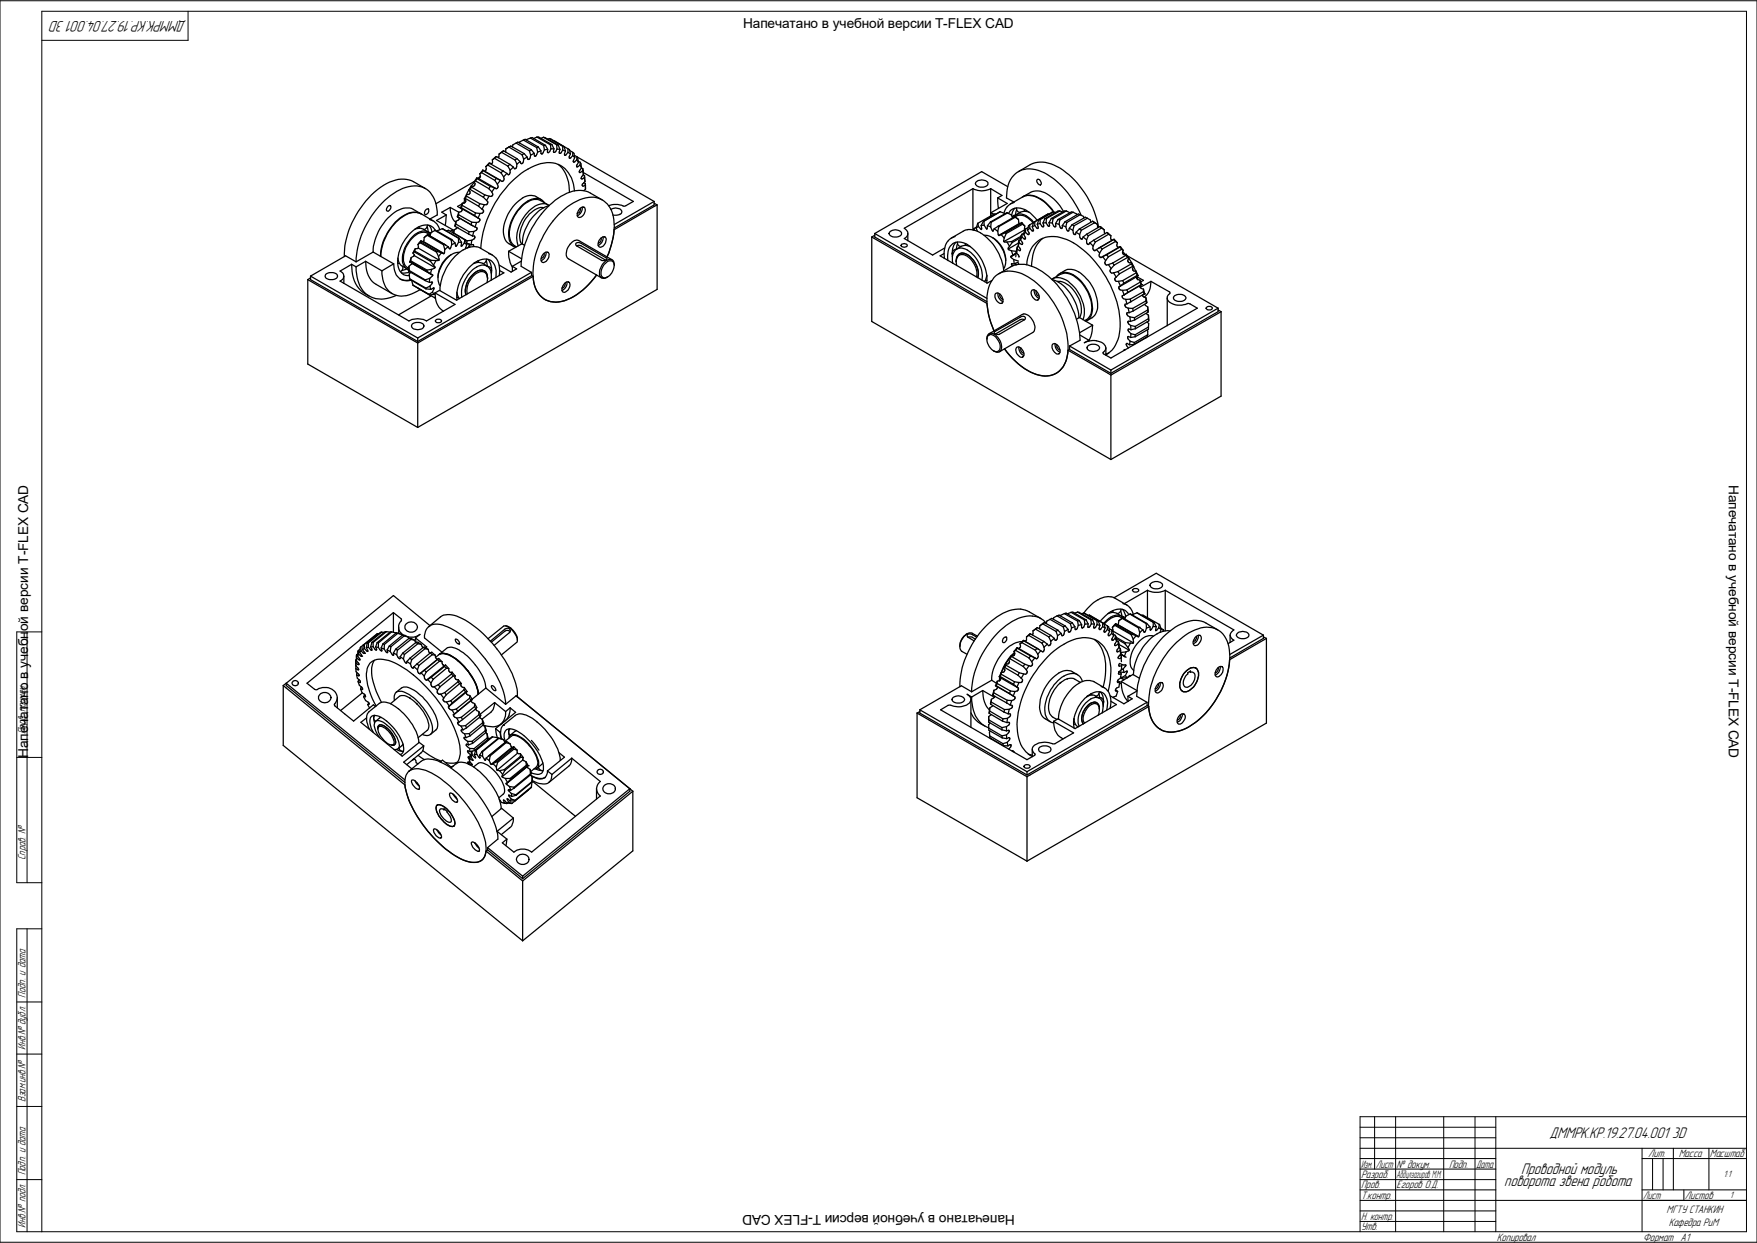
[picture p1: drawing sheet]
<svg xmlns="http://www.w3.org/2000/svg" width="297mm" height="210mm" viewBox="0 0 297 210" stroke-linecap="round" stroke-linejoin="round" font-family="sans-serif">
<defs><g id="words">
<g font-size="2.4">
<text x="31.5" y="3.5" transform="rotate(-180 31.5 3.5)">ДММРК.КР.19.27.04.001 3D</text>
<text x="262" y="192.2">ДММРК.КР.19.27.04.001 3D</text>
<text x="254.3" y="200.3">поворота звена робота</text>
<text x="257.1" y="198.3">Проводной модуль</text>
</g>
<g font-size="2.3">
<text x="125.6" y="4.8">Напечатано в учебной версии T-FLEX CAD</text>
<text x="292.3" y="81.9" transform="rotate(90 292.3 81.9)">Напечатано в учебной версии T-FLEX CAD</text>
<text x="4.7" y="128.1" transform="rotate(-90 4.7 128.1)">Напечатано в учебной версии T-FLEX CAD</text>
<text x="171.5" y="205.2" transform="rotate(-180 171.5 205.2)">Напечатано в учебной версии T-FLEX CAD</text>
</g>
<g font-size="1.7">
<text x="4.3" y="124.1" transform="rotate(-90 4.3 124.1)">Перв. примен.</text>
<text x="4.3" y="145.2" transform="rotate(-90 4.3 145.2)">Справ. №</text>
<text x="4.3" y="168.6" transform="rotate(-90 4.3 168.6)">Подп. и дата</text>
<text x="4.3" y="177.4" transform="rotate(-90 4.3 177.4)">Инв.№ дубл.</text>
<text x="4.3" y="186.2" transform="rotate(-90 4.3 186.2)">Взам.инв.№</text>
<text x="230.1" y="197.3">Изм.</text>
<text x="232.6" y="197.3">Лист</text>
<text x="236.1" y="197.3">№ докум.</text>
<text x="244.9" y="197.3">Подп.</text>
<text x="249.5" y="197.3">Дата</text>
<text x="278.6" y="195.5">Лит.</text>
<text x="283.8" y="195.5">Масса</text>
<text x="289.1" y="195.5">Масштаб</text>
<text x="4.3" y="198.6" transform="rotate(-90 4.3 198.6)">Подп. и дата</text>
<text x="230.1" y="199">Разраб.</text>
<text x="230.1" y="202.6">Т.контр.</text>
<text x="230.1" y="200.8">Пров.</text>
<text x="236.1" y="200.8">Егоров О.Д.</text>
<text x="277.8" y="202.6">Лист</text>
<text x="284.8" y="202.6">Листов</text>
<text x="4.3" y="207.4" transform="rotate(-90 4.3 207.4)">Инв.№ подл.</text>
<text x="230.1" y="207.9">Утв.</text>
<text x="230.1" y="206.1">Н. контр.</text>
<text x="253" y="209.6">Копировал</text>
<text x="277.7" y="209.6">Формат</text>
<text x="281.7" y="204.9">МГТУ СТАНКИН</text>
<text x="282.1" y="207.2">Кафедра РиМ</text>
<text x="284.1" y="209.6">A1</text>
</g>
<text font-size="1.6" x="236.1" y="199">Абдулзагиров М.М.</text>
<g font-size="1.4">
<text x="291.3" y="198.9">1:1</text>
<text x="292.4" y="202.5">1</text>
</g>
</g></defs>
<g fill="none" stroke="#000" stroke-width=".21">
<path d="M65.5 34.9l.2-.1a.37 .37 0 0 1 .4 .3 .37 .37 0 0 1-.2 .4l-.2 .2a.39 .39 0 0 1-.4-.3 .39 .39 0 0 1 .2-.5zM70.1 38.8l.8-.2a2.36 2.36 0 0 1 1.4 .6l.6 .2M70.6 35.9a4.6 4.6 0 0 0-4 2 8.9 8.9 0 0 0-2.2 5.4M70.6 35.9l.6 .3 2 1.1M70.8 38.3l.2 .3M71.1 36.1a3.1 3.1 0 0 0-2.2-1 5 5 0 0 0-3.7 2.2 9.2 9.2 0 0 0-2.1 5.3M71.2 36.2a2.95 2.95 0 0 0-3.2 .4 8.9 8.9 0 0 0-3.7 6.7M71.9 31.9l-2-1.2a4.8 4.8 0 0 0-4.6 .3 15 15 0 0 0-7.1 12.3M72 35.5a.3 .3 0 0 1 .4-.2 .3 .3 0 0 1 .1 .5 .4 .4 0 0 1-.3 .4 .4 .4 0 0 1-.4-.1zM72.2 38.3l.2 .9M72.2 39.8l2.8 1.6M72.2 39.8l-.5 .3"/>
<path d="M72.3 38l-.3 .6-.3 .2M72.3 39.7l3.1 1.7M72.3 39.7l-.6 .4M72.3 39.7l-.1 .1M72.3 39.7l2.8 1.6M72.5 38.1l.4 .5 .1 .6M72.6 37.1l.8 .3 .4 .4M72.7 37l1.2-.7a4.8 4.8 0 0 0-2.2-4.6 5.2 5.2 0 0 0-5.2 1 15.2 15.2 0 0 0-6.3 11.5M72.7 39.9l.2-.6 .7-.4 2.8 1.6M72.7 39.7a2.1 2.1 0 0 0-2.9 .5 4.6 4.6 0 0 0-1.4 4.4l.3 .4 .4 .3M72.8 39.6a1.75 1.75 0 0 0-2.6-.1 5.4 5.4 0 0 0-2.1 4.9l.4 .8 .6 .4v-.6M73.5 38.9l2.8 1.7"/>
<path d="M73.6 38.9a2.02 2.02 0 0 0-3-.5 6.9 6.9 0 0 0-3.2 6.8 1.68 1.68 0 0 0 1.8 1.4M73.8 37.8l.5 1M74.8 38.7l2.8 1.6M74.8 38.7l-.9 .4M74.8 38.7l2.7 1.6M75.4 36.3l-.1 1.8M75.4 36.3l-1.6 1 2.7 1.5M75.4 39l.4-.1 2.8 1.6M76.1 35.1l.2 1.2a2.1 2.1 0 0 0 .7 1.2M76.1 35.1l-1.4 .8 .7 .4M76.1 35.1l1.5 .8M76.5 38.8v.5"/>
<path d="M76.5 38.8l-.4 .3M76.7 39.4h.1M76.7 39.4l2.3 1.3M76.8 38.9l-.1 .5M77 38.3l2.2 1.2M77 37.8v.5M77 37.8l2.3 1.4M77.1 37.4l-.2 .7 .1 .2M77.1 37.4l-.1 .4M77.3 38.4h.1M77.3 38.4l-.5 .5M77.3 36.7l2.7 1.5"/>
<path d="M77.5 36.3l2.3 1.2M77.6 35.9l-.3 .7 .1 .1 .1-.4M77.6 35.9l-.1 .4M77.6 36.8v.3l-.5 .3M77.9 35.1l3 1.8M77.9 35.1h.1M78 35.1l2.2 1.3M78.1 34.5l-.8 .4 .8 .4M78.1 35.3l-.1 .4-.4 .2M78.1 34.3l-.2 .8M78.1 34.7l-.1 .4M78.1 34.3v.4"/>
<path d="M78.1 34.7l2.3 1.3M78.4 34.3h.1M78.5 33.6l.2 .2v.2l-.1 .3h-.5M78.6 33.7l-.2 .6M78.7 33.5l2.2 1.3M78.7 33.5l-.2 .1M78.9 32.9l-.4 .7M78.9 33.1l-.2 .4M78.9 32.9v.2M78.9 33.1l2.2 1.3M79.2 39.5l.7 .4M79.2 32.1l.3 .3-.1 .3-.2 .2h-.3"/>
<path d="M79.3 39.2l-.1 .3M79.5 32l2.2 1.3M79.5 32l-.3 .1M79.7 31.4l-.5 .7M79.7 31.4v.2M79.7 31.6l-.2 .4M79.7 31.6l2.3 1.3M79.8 37.5l-.2 .5 .7 .4M79.8 37.5l.8 .1M79.9 39.9h.4v.3l-.5 .4M80.1 39.1l-.8 .1M80.1 39.1l-.2 .8"/>
<path d="M80.1 30.7l.2 .3-.1 .4-.1 .1-.4-.1M80.1 30.7l-6.4 3.7M80.2 30.8l-.9 1.2-.4 .9M80.2 36.4l.6 .4M80.3 38.4l.3 .1v.3l-.5 .3M80.4 36l.8 .1M80.4 36l-.2 .4M80.4 30.6l2.2 1.3M80.4 30.6l-.3 .1M80.6 37.6l-.3 .8M80.6 30.1l-.5 .6M80.6 30.1l3.3 1.8"/>
<path d="M80.6 30.1v.1M80.6 30.2l-.2 .4M80.6 30.2l2.3 1.3M80.8 36.8l.3 .2v.3l-.1 .2-.4 .1M80.9 34.8l.6 .5M81.1 29.4l.1 .4-.3 .3M81.1 34.4l.8 .2M81.1 34.4l-.2 .4M81.2 36.1l-.4 .7M81.2 29.8l-.4 .3M81.4 29.2l2.3 1.3M81.4 29.2l-.3 .2"/>
<path d="M81.5 35.3l.2 .3v.1l-.2 .3-.3 .1M81.6 28.7l-.5 .7M81.6 28.7v.1M81.6 28.7l.1 .1M81.6 28.7l3 1.8M81.7 28.8l-.3 .4M81.7 28.8l2.2 1.3M81.7 33.3l.6 .6M81.9 34.6l-.4 .7M82 32.9l-.3 .4M82 32.9l.7 .2M82.1 28.2l.1 .4-.3 .3"/>
<path d="M82.3 33.9l.2 .2-.1 .4-.1 .1h-.4M82.5 27.9l2.2 1.3M82.5 27.9l-.4 .3M82.6 31.9l.5 .5M82.7 33.1l-.4 .8M82.8 27.6h.1M82.8 27.6l-.7 .6M82.8 27.6l-.3 .3M82.8 27.6l2.2 1.3M82.9 31.5l.7 .2M82.9 31.5l-.3 .4M83.1 32.4l.2 .6-.2 .2-.4-.1"/>
<path d="M83.2 27l.1 .4-.2 .4M83.6 26.8l2.3 1.3M83.6 26.8l-.4 .2M83.6 31.7l.3 .2M83.6 31.7l-.5 .7M83.7 30.5l.4 .6M83.9 30.1l.7 .4M83.9 30.1l-.2 .4M83.9 26.5l-.7 .5M83.9 26.5l2.3 1.3M83.9 26.5l-.3 .3M84.1 31.1l.1 .5-.3 .3"/>
<path d="M84.4 26l-.2 .7M84.6 30.5l-.5 .6M84.7 29.2l.4 .7M84.8 25.7l2.3 1.4M84.8 25.7l-.4 .3M85 28.9l.7 .4M85 28.9l-.3 .3M85 28.9l.1 .1M85.1 29.9l.1 .3-.1 .3-.1 .1-.3-.1M85.1 25.5l-.7 .5M85.1 25.5l2.3 1.3M85.1 25.5l-.3 .2"/>
<path d="M85.5 25.1v.6M85.7 29.3l-.6 .6M85.9 28.1l.3 .6M86 24.8l.4-.1 2.2 1.3M86 24.8l2.3 1.4M86 24.8l-.5 .3M86.1 24.8l-.6 .3M86.2 27.8l.6 .4M86.2 27.8l-.3 .3M86.2 28.7l-.1 .7-.2 .1-.2-.2M86.8 28.2l-.6 .5M87.1 27.1l.3 .6"/>
<path d="M87.2 24.2l.3-.2 2.3 1.3M87.2 24.2l-.5 .3-.1 .3M87.2 24.2l2.3 1.3M87.4 27.7l-.2 .7-.2 .1-.2-.3M87.4 26.8l.5 .5M87.4 26.8l-.3 .3M87.9 27.3l-.5 .4M88.3 26.2l.2 .7M88.5 23.7l.3-.2 2.2 1.3M88.5 23.7l-.6 .3-.1 .2M88.5 23.7l2.2 1.2M88.5 26.9v.4l-.3 .4-.3-.4"/>
<path d="M88.6 26l.5 .5M88.6 26l-.3 .2M89.1 26.5l-.6 .4M89.5 25.5l.2 .7M89.7 23.3l.3-.1 2.2 1.4M89.7 23.3l-.7 .4M89.7 23.3l2.2 1.3M89.7 26.2l-.1 .5a.27 .27 0 0 1-.4 .2l-.1-.4M89.8 25.3l.5 .6M89.8 25.3l-.3 .2M90.3 25.9l-.6 .3M90.7 24.9l.2 .8"/>
<path d="M90.8 23.2h.3l2.2 1.2M90.8 23.2l2.2 1.3M90.8 23.2l-.6 .2M90.9 25.7l-.2 .4a.21 .21 0 0 1-.1 .3 .21 .21 0 0 1-.3-.1v-.4M91 24.8l.4 .7M91 24.8l-.3 .1M91.4 25.5l-.5 .2M91.5 33.7a2.53 2.53 0 0 0-1.9-.7 5.8 5.8 0 0 0-3.9 3.6 3.9 3.9 0 0 0 .1 4.4l1.1 .7M91.9 23.2l2.5 1.3M91.9 23.2l2.2 1.3M91.9 23.2l-.5 .2M91.9 24.6l.1 .7"/>
<path d="M91.9 35.1a2.98 2.98 0 0 0-2.7 1.4 4.9 4.9 0 0 0-1.2 4.4l.2 .3M92 25.3l-.3 .7-.3-.1v-.4M92.1 34.2a2.01 2.01 0 0 0-2.9-.2 6.9 6.9 0 0 0-3.1 6.4l.3 .9 .8 .5M92.2 24.6l.4 .6M92.2 24.6h-.3M92.6 25.2l-.6 .1M92.7 34.6a3.3 3.3 0 0 0-2.1-.9 4.4 4.4 0 0 0-3.3 2.3 5.2 5.2 0 0 0-.9 4.9l.4 .5 .5 .3M92.8 34.8a7 7 0 0 0-4.5 6.4M92.8 34.7a2.56 2.56 0 0 0-3.1 .6 6.6 6.6 0 0 0-2.3 5.6l.2 .6M92.9 23.4l2.5 1.4M92.9 23.4l2.2 1.3M92.9 23.4l-.3 .1"/>
<path d="M93 24.5l.1 .6M93.1 25.1l-.4 .7-.2-.1 .1-.5M93.1 25.1h.5M93.3 24.4l.3 .7M93.3 24.4l-.3 .1M93.6 25.1v.6l.3-.1 .2-.4M93.7 23.8l2.3 1.3M94.1 24.5h.3M94.1 24.5v.7M94.1 25.2h.6M94.4 27.8a5.8 5.8 0 0 1 1.9 4.7M94.4 24.5l.3 .7"/>
<path d="M94.7 25.2l-.1 .7h.2l.3-.5M95.1 24.7l.3 .1M95.1 24.7v.7M95.1 25.4l.5 .1M95.4 24.8l.2 .7M95.6 25.5l-.2 .5a.16 .16 0 0 0 .1 .2 .16 .16 0 0 0 .2-.1l.3-.4M96 25.1l.3 .2 .1 .7M96 25.1v.6M96 25.7l.4 .3M96.3 25.4l.5 .3M96.4 26l-.2 .5 .1 .2h.1l.4-.4M96.8 25.7l.2 .2 .2 .7"/>
<path d="M96.8 25.7v.6M96.8 26.3l.4 .3M97.1 32.3a4.8 4.8 0 0 0-3.7-4.8 8.6 8.6 0 0 0-6.4 2.7 18 18 0 0 0-5.7 11.8M97.1 26.2l.4 .3M97.2 26.6l-.3 .7 .2 .1 .4-.4M97.5 27l.3 .4M97.5 26.5l13.1 7.5M97.5 26.5l.3 .9M97.5 26.5v.5M97.7 27.2l.4 .2M97.8 27.4l-.3 .6v.2h.1l.4-.3M98 35.3a.52 .52 0 0 1 .7-.3 .52 .52 0 0 1 .2 .8 .99 .99 0 0 1-1.2 .9 1.1 1.1 0 0 1 .3-1.4z"/>
<path d="M98 27.9l.3 .5M98.1 35.2a.67 .67 0 0 1-.5 .9M98.1 27.4l.2 1M98.1 27.4l-.1 .5M98.3 28.4l-.4 .6 .1 .2 .5-.3M98.3 28.4l.2 .1M98.4 35a1.43 1.43 0 0 1-.8 1.4M98.5 28.9l.1 .6M98.5 28.5l.1 1M98.5 28.5v.4M98.6 29.5l.2 .2M98.6 29.2l8.5 4.8-1.6 .8a3.2 3.2 0 0 0-2.6 0"/>
<path d="M98.6 29.5l-.3 .7v.1l.5-.2M98.7 30.9l.2 .1M98.8 30.1l.1 .5M98.8 29.7l.1 .9M98.8 29.7v.4M98.9 30.6l-.3 .4a.22 .22 0 0 0-.2 .3 .22 .22 0 0 0 .2 .2l.3-.2M98.9 31l.1 1M98.9 31v.3M98.9 31.3l.1 .7M99 32l-.3 .2M101.8 33.8l-2-1.2a4.8 4.8 0 0 0-4.9 .5 15.3 15.3 0 0 0-6.8 11.9l1.7 1M103.3 35.4a1.44 1.44 0 0 1 1.8 .2v.1a.98 .98 0 0 1-1.3 .7l-.2-.1"/>
<path d="M110.6 34v.6l-6.8 3.9M110.6 34.3l.5 .3M110.6 34l-6.8 3.9M111.1 34.6l-7.3 4.2-.1 1.3-.4 1.3-.7 2a10.5 10.5 0 0 0 .8-7.8 3.8 3.8 0 0 0-5.4-1.9 14.6 14.6 0 0 0-7.6 9.9 8.5 8.5 0 0 0 .4 5.6 3.8 3.8 0 0 0 5.2 1.4 11.7 11.7 0 0 0 4.8-4.1 11.2 11.2 0 0 1-5.8 4.4 3.8 3.8 0 0 1-4.8-3.6l-.1-.6M111.1 34.6v14.3l-40.5 23.3M147.9 39.8l-.5 .2M147.9 39.5v.5l18.9 11M147.9 39.5l18.9 10.9M150.5 39.1a1.29 1.29 0 0 1 1.9 .4 1.25 1.25 0 0 1-2.1 .1v-.3zM153.5 39.5v1.2M161.5 40l-.8 .3-.4 .4M163.5 38.8l-.5 .1-2.2 1.3"/>
<path d="M163.5 38.8a4.7 4.7 0 0 1 4 2.1 9.2 9.2 0 0 1 2.2 4.9M164.5 31.9l-11.6 6.7a.93 .93 0 0 1 .6 .8 .93 .93 0 0 1-.6 .9l4.7 2.8 2.1-1.2M164.5 31.9v7M164.5 31.9a3.2 3.2 0 0 0 3 0M164.6 38.6v.3M164.6 38.6l.1 .3M165 38.6l.2 .5M165 30.7a1.44 1.44 0 0 1 2 .2 .8 .8 0 0 1-1.1 .7 .78 .78 0 0 1-1-.7zM165.1 38.4l-.5 .2M165.3 37.7l-.3 .9M165.3 37.7l.1 .6M165.4 38.3l-.4 .3"/>
<path d="M165.9 38.1v.7l-.5-.5M166.2 37.4h.1M166.2 37.4l-.3 .7M166.3 37.4l.1 .7M166.4 38.1l.4 .6M166.4 38.1h-.5M166.4 39.8a3.9 3.9 0 0 1 3.2 2.6 3.2 3.2 0 0 1 0 3M166.8 38.7h.1M166.9 38.1l.6 .3M166.9 38.1l-.1 .6M167.4 37.5h.2M167.4 37.5l-.5 .6"/>
<path d="M167.5 38.4l.3 .6M167.5 31.9v4.6M167.5 31.9l1.9 1.1-.7 .4M167.5 35.9v.5M167.5 35.9l.5 .3M167.6 37.5l-.1 .9M167.9 38.9l-.1 .1M168.1 38.7l.6 .4M168.1 38.7l-.3 .3M168.3 36.2h-.2l-2.8 1.5M168.7 33.4l.1 1.8M168.7 39.1l.1 .7"/>
<path d="M168.7 33.4l1.6 1-2.8 1.5M168.7 38.2h.1M168.7 38.2l.2 .1M168.7 38.2l-.6 .5M168.9 38.3l-.2 .8M169.1 35.8l-2.9 1.6M169.1 35.8l.8 .3M169.1 35.8l-2.8 1.6M169.2 39.6l.6 .6M169.2 39.6l-.4 .2M170 39.3l.1 .2M170 39.3l-.8 .3"/>
<path d="M170.1 39.5l-.3 .7M170.3 36l-.1-.1-2.8 1.6M170.3 36l.7 .3 .2 .5M170.3 36l-2.7 1.5M170.3 31.5l-4.4-2.5-18 10.5M170.5 36.1a1.93 1.93 0 0 1 2.7-.7l1 .6 1.1 1.2M171.3 36.7a1.67 1.67 0 0 1 2.5 0l.9 .8M171.4 34.1l-1.3-.7a4.7 4.7 0 0 1 2.3-4.5 5.2 5.2 0 0 1 5.2 .9 15.1 15.1 0 0 1 5.2 6.6M171.4 34.2a2.38 2.38 0 0 0-1.7 1.8M171.5 36.6l.1 .1M171.5 36.6l-2.8 1.6M171.6 36.7l.6 .4"/>
<path d="M171.6 36.7a2.1 2.1 0 0 1 2.8 .6l.2 .4M171.6 35.2l-.4 .6-.2 .6M171.6 36.7l-2.7 1.6M171.8 35.1v.2a.66 .66 0 0 0 .6 .6M171.9 35.4l-.2 .9M172.2 37.1l.1 .7M172.2 29l2-1.2a5 5 0 0 1 5 .6 15.5 15.5 0 0 1 6.5 10M172.3 37.8h.1M172.3 37.8l-3.5 2M172.6 39.9l-1.6 .9M172.7 37.6l.5 .6M172.7 37.8l.1 .1"/>
<path d="M172.7 37.8l-2.7 1.5M172.7 37.6v.2M172.7 37.6l-3.6 2.1M172.8 39.6l-.2 .2-.1 .7M172.8 39.6v.4M172.8 37.9l.4 .3M172.8 37.9l-2.7 1.6M172.9 33.3a2.89 2.89 0 0 1 3.1 .4l1.5 1.3 .6 .8M172.9 33.2a3.8 3.8 0 0 1 2.2-.9 5.2 5.2 0 0 1 4.1 2.5l.6 .9M173.1 39.6l.3 .7-.2 .1-.4-.4M173.1 39.4l-.3 .2M173.2 38.2v.6"/>
<path d="M173.2 38.8h.1M173.2 38.8l-3.5 2M173.3 35.4l-.2 .3M173.4 38.7l-.2 .2-.1 .7M173.4 38.7v.5M173.4 39.2l-.3 .4M173.5 33.1l-.5 .1-2.2 1.3M173.5 33.1a4.7 4.7 0 0 1 4 2l.6 .7M173.7 38.9l.3 .5-.1 .1-.1 .2-.4-.5M173.8 38.4l-.4 .3M174 35.9l-.8-.2a2.59 2.59 0 0 0-1.5 .6l-.4 .1-.2 .2M174.1 38l-.2 .1-.2 .8"/>
<path d="M174.1 38v.6M174.1 38.6l-.4 .3M174.5 38.3l.2 .5a.15 .15 0 0 1-.1 .2 .15 .15 0 0 1-.2-.1l-.3-.3M174.7 37.6l-.6 .4M174.7 37.6l-.2 .7M174.7 37.6l.2-.1v.6M174.9 38.1l-.4 .2M175.3 30.4l.1-.1a.61 .61 0 0 1 .5 .9 .69 .69 0 0 1-.6-.8zM175.3 37.9l.2 .5a.16 .16 0 0 1-.1 .2 .16 .16 0 0 1-.2-.1l-.3-.4M175.6 37.2l-.3 .7M175.8 37.8l-.5 .1M175.9 37.1l-.3 .1"/>
<path d="M175.9 37.1l-.1 .7M176.3 37.7l.1 .4v.2h-.3l-.3-.5M176.6 37l-.3 .7M176.8 37.6l.4 .6 .2-.1-.1-.5M176.8 37.6l-.5 .1M176.9 36.9l-.3 .1M176.9 36.9l-.1 .7M177.2 36.2l-2.5 1.4M177.2 36.2l-.2 .1M177.2 36.2h.1M177.3 37.6l.6 .1M177.7 36.9l-.4 .7"/>
<path d="M177.7 36.9l.3 .1M177.9 37.7l.4 .6h.2l-.1-.5M178 37l-.1 .7M178.1 35.8l-2.5 1.4M178.1 35.8l.3 .1M178.1 35.8l-2.2 1.3M178.4 37.8l.6 .1M178.9 37.1l-.5 .7M178.9 37.1l.3 .1M179 37.9l.2 .5a.21 .21 0 0 0 .1 .2 .21 .21 0 0 0 .3-.1v-.4M179.2 35.6h-.3l-2.3 1.4M179.2 35.6l.4 .2"/>
<path d="M179.2 35.6l-2.3 1.3M179.2 37.2l-.2 .7M179.6 38.1l.6 .2M180 37.5l-.4 .6M180 37.5l.3 .1M180.2 38.3l.2 .6 .2 .1h.1l.1-.4M180.3 35.6h-.3l-2.3 1.3M180.3 35.6l.5 .3M180.3 35.6l-2.3 1.4M180.3 37.6l-.1 .7M180.8 38.6l.6 .3M181.2 38l-.4 .6"/>
<path d="M181.2 38l.4 .1M181.4 38.9l.2 .7 .1 .1 .1-.1 .1-.4M181.4 35.9l-.3-.1-2.2 1.3M181.4 35.9l.6 .4M181.4 35.9l-2.2 1.3M181.6 38.1l-.2 .8M181.9 39.2l.6 .4M182.5 38.7l-.6 .5M182.5 38.7l.3 .2M182.5 39.6l.2 .7 .2 .1 .2-.4M182.6 36.3l-.3-.1-2.3 1.3M182.6 36.3l.6 .3v.2"/>
<path d="M182.6 36.3l-2.3 1.3M182.8 38.9l-.3 .7M183.7 39.6l-.6 .4M183.7 39.6l.3 .2M183.8 36.9l-.3-.2-2.3 1.3M183.8 36.9l.5 .3 .1 .3M183.8 36.9l-2.2 1.2M184 39.8l-.3 .7M184.7 37.4l.8 .5M184.7 37.4l-2.2 1.3M184.7 37.4l.3 .2M185 37.6l.5 .3"/>
<path d="M185 37.6l-2.2 1.3M185.5 37.9l.1 .6M185.9 38.3l.7 .5M185.9 38.3l-2.2 1.3M185.9 38.3l.3 .2M186.2 38.5l.4 .3M186.2 38.5l-2.2 1.3M186.6 38.8l.2 .7M187.1 39.3l.7 .5M187.1 39.3l-2.2 1.3M187.1 39.3l.3 .3M187.4 39.6l.4 .2"/>
<path d="M187.4 39.6l-2.2 1.3M187.8 39.8l-.1 .5 .3 .3M52 47.2l18.6 10.8M52 47.2v14.3l18.6 10.7M52.5 46.7v.5l18.1 10.5M52.5 46.7l18.1 10.4M52.5 46.9l-.5 .3M55.2 46.3a1.4 1.4 0 0 1 1.8 .2 .74 .74 0 0 1-1 .7 .71 .71 0 0 1-.7-.1 .71 .71 0 0 1-.3-.7zM58.1 46.7v1.2M59.4 44.7a5.3 5.3 0 0 0 3 5.3M59.4 44.7l-1.9 1.1a.88 .88 0 0 1 .6 .9 .88 .88 0 0 1-.6 .8l11.6 6.7a3.1 3.1 0 0 1 3 0l4.8-2.8-3.4-1.9M59.4 44.7l.8 .4"/>
<path d="M60.2 45.1a5.6 5.6 0 0 0 2.1 4.9 4.8 4.8 0 0 0 4.7-.1M60.2 44.2l-1.8-1-5.9 3.5M61.8 44.2l-1.6 .9M61.8 44.2l2.8 1.6M61.8 44.2a4.2 4.2 0 0 0 1.8 3.8l2.7 1.6M63.1 42.6l3.4 2M63.1 42.6l-2.9 1.6M64.6 45.8a4.1 4.1 0 0 0 2.1 4 4.4 4.4 0 0 0 3.9-.6l.4-.3M66.5 44.6a2.56 2.56 0 0 0 1.7 2.8l.6 .1 .7-.2M66.5 44.6l-1.9 1.2M67.2 44.5h.3M67.3 43.6l.2 .8a2.04 2.04 0 0 0 1.2 1"/>
<path d="M67.6 47.2l.6 .1M67.9 45.7l.9-.3 .3 .3M68.1 45v.5l-.4 .4M69.1 45v.8l2.8 1.6M69.1 45.7l2.8 1.6M69.3 47.1l2.7 1.7M69.3 47.1l2.7 1.6M69.3 44.3l3.9 2.2M69.3 45.9l-.9 .2h-.5M69.4 44.2l2.7 1.6M69.4 44.2l-.1 .1M69.4 47.3l-1.1 .1"/>
<path d="M69.4 46l-.2 .3 .1 .8M69.4 44.1v.1M69.4 44.1l2.8 1.5M69.5 43.5l-.2 .8M69.5 43.5l-.1 .6M69.6 47.4l.2 .8M69.6 44.5l-.5 .5M69.6 44.5h.1M69.6 44.5l3.1 1.7M69.8 54.7a1.4 1.4 0 0 1 1.8 .2l.1 .2a1.2 1.2 0 0 1-2.1 0zM69.8 42.8l.2 .4M69.8 48.2l2.8 1.6"/>
<path d="M69.8 48.2l2.7 1.5M70 43.2l-.5 .3M70 43.2l3.5 2M70 42.5l2.8 1.7M70 42.5l-.2 .3M70.1 42.4l-.1 .1M70.1 42.4l2.8 1.6M70.2 42l-.4 .8M70.2 42l-.1 .4M70.6 57.1v.6M70.6 58v14.2M70.7 41.3v.6"/>
<path d="M70.7 48.7l2.7 1.6M70.7 41.9l-.5 .1M70.7 41.9l3.5 2M71 41l2.8 1.6M71 41l-.3 .3M71.1 40.9l-.1 .1M71.1 40.9l2.8 1.6M71.2 40.7l-.5 .6M71.2 40.7l3.6 2.1M71.2 40.7l-.1 .2M71.6 40.8l-.1 .1M71.6 40.8l3.5 2"/>
<path d="M71.7 40.1l-.1 .7M71.9 47.3v.1M71.9 47.4l.7 .3M72 48.7v.1M72 48.8l.9 .1M72.1 45.8l.7 .5M72.2 45.6l-.1 .2M72.5 49.7l.1 .1M72.6 47v.7M72.6 47l-.7 .3M72.7 48.3l.2 .6M72.7 48.3l-.7 .4"/>
<path d="M72.8 46.3l.4 .2M72.8 44.2l.5 .6M72.9 44h.8M72.9 44l-.1 .2M72.9 50l-5.5 3.2M73 45.5l-.2 .8M73 47.7h.1M73 45.5l-.8 .1M73 47.7h-.4M73.1 47.7l-.4 .6M73.1 49.4l.3 .3M73.1 49.4l-.6 .3"/>
<path d="M73.2 46.5l-.6 .5M73.3 44.8l.2 .4M73.3 48.6l.1 .1M73.4 48.7l-.5 .2M73.4 48.7l-.3 .7M73.4 50.3h.2M73.4 49.7l-.8 .1M73.5 49.5a3.3 3.3 0 0 0 1.5 3.1M73.5 45.2l-.5 .3M73.6 49.6l-.2 .1M73.6 50.2l-.2 .1M73.7 44l-.4 .8"/>
<path d="M73.8 54a.54 .54 0 0 1 .8 .3 .56 .56 0 0 1-.5 .3 .56 .56 0 0 1-.5-.5zM73.8 42.6l.3 .7M73.9 42.5l.7 .2M73.9 42.5l-.1 .1M74.1 43.3l.1 .6M74.2 43.9l-.5 .1M74.6 42.7l.5 .1M74.6 42.7l-.5 .6M75 41.4l.2 .8M75.1 41.3l.7 .4M75.1 41.3l-.1 .1M75.2 42.2l-.1 .6"/>
<path d="M75.8 41.7l.3 .3M75.8 41.7l-.6 .5M75.9 42h.2M76.3 43a4.6 4.6 0 0 0-2.3 3.9M76.3 40.6l.1 .7M76.4 41.3l-.3 .7M76.4 40.5l.5 .6M76.4 40.5l-.1 .1M76.9 41.1l.2 .5M76.9 41.1l-.5 .2M77 41.6h.1M77.2 50.2l.3 .1"/>
<path d="M77.3 49.4l.1 .6 .2 .5M77.5 40.9h.5M77.5 40.9l-.4 .7M77.5 40.3h.1M77.5 40.3v.6M77.6 40.3l.4 .6M77.7 42.6a3.8 3.8 0 0 0-3.2 2.7 3 3 0 0 0-.1 3M78 40.9v.7l.5-.5M78.5 41.1l.4 .2M78.6 40.5l.3 .8M78.6 40.5l-.1 .6M78.8 41l.1 .1"/>
<path d="M78.9 41.3l-.2 .7M78.9 41.1l.7 .3M79 40.7l-.1 .4M79.2 41.2l.1 .1M79.2 41.7l.1 .1M79.2 41.7l-.2 .2M79.3 41.3l.2 .4M79.3 41.3l-.1 .4M79.6 41.4l.4-.1v.4M79.7 46.6a1.83 1.83 0 0 1 2.3-.8l.3 .6 .1 .6a1.19 1.19 0 0 0-.7-1.3 1.19 1.19 0 0 0-1.4 .4 3.7 3.7 0 0 0-1.5 3.7 3.7 3.7 0 0 1 .9-3.2zM79.8 40.6l-.8 .1M79.8 40.6l-.2 .8"/>
<path d="M80.1 44.5l.8-.2a2.36 2.36 0 0 1 1.4 .7l.6 .2 .1 .1 .1 .4-.1 .4M80.6 41.7a5.3 5.3 0 0 0-4.6 2.8 8 8 0 0 0-1.6 4.6M80.6 41.7l.4 .1 2.2 1.3M80.8 44.1l.1 .2M82.2 44.1l.2 .9M82.3 43.8l-.3 .6-.3 .1M82.3 47.8a1.33 1.33 0 0 0-.8-1.9 3.2 3.2 0 0 0-2.5 3.5v.3M82.4 47v.1M82.5 43.8l.4 .8 .2 1.1M82.6 42.8l.5 .2 .7 .6M83 47.4a2.27 2.27 0 0 0-.5-2.4 2.3 2.3 0 0 0-2.9 .8 5.2 5.2 0 0 0-1.5 4.4M83.1 45.8v.5"/>
<path d="M83.8 46.9a2.68 2.68 0 0 0-1-3 3.6 3.6 0 0 0-3.9 1.8 6.6 6.6 0 0 0-1.6 5M83.8 43.6a4 4 0 0 1 .6 3M84.4 44.8l2 1.2 .9-.6-.7-.4M84.5 45.7l.7 .4-8 4.6-2.9-1.6-.8 .4M86 42.5v1l.2 .9 .4 .7M86 42.5l2.2 1.2M86.6 45v.8M88.1 44.1l-1.5 .9M88.7 41.4l-.5-.2-2.2 1.3M89.8 46l.1 .6M89.8 46l-19.2 11.1M89.9 46.6l.2 .1"/>
<path d="M89.9 46.6l-19.3 11.1M90.1 46.7l-19.5 11.3M91.9 42.9a.49 .49 0 0 1 .6-.3 .49 .49 0 0 1 .3 .6 .99 .99 0 0 1-1.2 1.1 1.16 1.16 0 0 1 .3-1.4zM92 42.8a.76 .76 0 0 1-.5 .9M92.3 42.6a1.5 1.5 0 0 1-.8 1.5M95.4 47.9a.52 .52 0 0 1 .8-.2 .52 .52 0 0 1 .1 .7 1.07 1.07 0 0 1-1.2 .9 1.1 1.1 0 0 1 .3-1.4zM95.5 47.8a.74 .74 0 0 1-.5 .9M95.8 47.6a1.38 1.38 0 0 1-.8 1.5M97.4 41.1l.3-.1 .4 .1 4.5 2.5a.56 .56 0 0 1-.9 .4l-4.2-2.5zM97.5 41.5l.2-.1 .5 .1 4.2 2.4M101.5 40.3a.52 .52 0 0 1 .8-.3 .52 .52 0 0 1 .1 .8 .93 .93 0 0 1-1.1 .9 1.16 1.16 0 0 1 .2-1.4zM101.6 40.2a.69 .69 0 0 1-.5 .9"/>
<path d="M101.9 40a1.52 1.52 0 0 1-.8 1.5M102.2 44.7l.2-.2a.81 .81 0 0 1 1.1-.4 .81 .81 0 0 1 .3 1.2 1.9 1.9 0 0 1-1.7 1.6 1.02 1.02 0 0 1-.4-1.5zM103.5 43.9l-5.7-3.3a1.64 1.64 0 0 0-1.8 1.2 1.55 1.55 0 0 0 .1 1.9l5.6 3.2M103.8 44.8a.79 .79 0 0 0-.3-.9 .79 .79 0 0 0-.9 .1 2.43 2.43 0 0 0-1.1 2.8l.4 .2h.5l.3-.2M147.4 40l19.4 11.3 .5 2.6 .7 2a11.2 11.2 0 0 1-.9-7.3 3.7 3.7 0 0 1 5.1-2.5 13.8 13.8 0 0 1 7.5 8.3 10.4 10.4 0 0 1 .5 6.7 3.6 3.6 0 0 1-4.9 2.2 11.3 11.3 0 0 1-5.5-4.4 10.5 10.5 0 0 0 6.4 4.6 3.7 3.7 0 0 0 4.2-3.2l.2-1.1M147.4 40v14.3l40.4 23.3M152.4 41.3a.69 .69 0 0 1 1 .2 .62 .62 0 0 1-1.1 0zM159.6 42.8l-.7 .4 8 4.6 .7-.4M160.2 44a2.62 2.62 0 0 1 1.1-3 3.1 3.1 0 0 1 3.2 1.1 7.2 7.2 0 0 1 2.3 5.7M160.3 40.7a3.9 3.9 0 0 0-.7 3M161 42.9v.5M161.1 44.5a1.87 1.87 0 0 1 1.2-2.6 4.3 4.3 0 0 1 3.5 3.2l.3 1.6-.1 .6"/>
<path d="M161.6 40.9l-.5 .8-.1 1.1M161.6 44.1v.1M161.7 44.9a1.26 1.26 0 0 1 1.1-1.9 3.4 3.4 0 0 1 2.3 3.8M161.8 40.9v.2a.67 .67 0 0 0 .6 .6M161.9 41.2l-.2 .9M162 43.1a1.54 1.54 0 0 1 2.3 .5 3.5 3.5 0 0 1 1 3.3 3.6 3.6 0 0 0-2.5-4.1 1.18 1.18 0 0 0-1.2 1.3l.1-.6zM163.3 41.2l-.2 .2M164 41.7l-.8-.3a2.59 2.59 0 0 0-1.5 .7l-.4 .1a.77 .77 0 0 0-.3 1M166.8 57.3a.78 .78 0 0 1 .3-.9 .78 .78 0 0 1 1 .1 2.38 2.38 0 0 1 1.1 2.8l-.5 .2-.8-.2M166.8 46.5l-.4 1.1M166.8 47.4h-.3M166.9 56.9a.83 .83 0 0 1 1.4 0 1.85 1.85 0 0 1 .6 2.3 .96 .96 0 0 1-1.5-.4 1.95 1.95 0 0 1-.5-1.9z"/>
<path d="M167.2 56.4l5.6-3.3a1.59 1.59 0 0 1 1.8 1.1 1.49 1.49 0 0 1 0 2l-5.6 3.2M167.8 40.1a4.6 4.6 0 0 1 2.2 3.9M168.2 56l4.3-2.4a.45 .45 0 0 1 .5-.2 .45 .45 0 0 1 .3 .6l-4.3 2.5a.67 .67 0 0 1-.9-.4zM168.3 49.6a1.06 1.06 0 0 1 1.2 1.2 .48 .48 0 0 1-.4 .5 .48 .48 0 0 1-.5-.3 1.1 1.1 0 0 1-.3-1.4zM168.7 49.5a1.38 1.38 0 0 0 .8 1.5M168.8 46.3l2.1-1.2a4.8 4.8 0 0 1 4.8 .5 15 15 0 0 1 6.9 11.9l-1.8 1M169 49.7a.76 .76 0 0 0 .5 .9M169.7 40.8l.5 .1M169.8 40.2l-.1 .6M170.2 40.9l.4 .7M170.4 42.1l.6 .3M170.6 41.6l-.2 .5"/>
<path d="M170.9 43.4l.5 .5M171 44.6l.2 .4M171 42.4l.2 .7M171 42.4l.8 .1M171 40.8l.1 .2M171 40.8l-.8 .1M171.1 44.6h-.1M171.1 41l-.5 .6M171.2 43.1l-.3 .3M171.4 43.9v.7M171.4 43.9l.8 .2M171.4 44.6l.6-.3 .2 .4"/>
<path d="M171.4 44.6h-.4M171.7 44.5v.2M171.7 44.7h.2M171.7 43.1v.3M171.8 42.5v.1l-.6 .5M171.8 42.8l.4 .3 .1 .3M171.9 42.8l-1 .6M171.9 42.8l-.8 .4M171.9 42.4l-.1 .1M171.9 58.7a1.04 1.04 0 0 1 1.2 1.1 .49 .49 0 0 1-.3 .6 .49 .49 0 0 1-.6-.3 1.1 1.1 0 0 1-.3-1.4zM172 41.7l-.2 1.1M172 41.7v.4"/>
<path d="M172 42.1l-.2 .7M172.1 41.6l.4 .6-.1 .2-.4-.3M172.2 41.6l-.2 .1M172.2 41.1l-1.8 1M172.3 58.6a1.42 1.42 0 0 0 .8 1.5M172.3 40.6l-.2 1M172.3 40.6v.4M172.3 41l-.2 .6M172.5 40.5l.3 .4a.19 .19 0 0 1 .1 .3 .19 .19 0 0 1-.3 .1l-.3-.3M172.5 40.5l-.2 .1M172.6 40.1l-1.5 .9M172.6 58.8a.76 .76 0 0 0 .5 .9"/>
<path d="M172.8 40l-.3 .5M173.2 54l-.3-.1-.4 .1-4.2 2.4M173.6 44.7a4.8 4.8 0 0 1 2.7-4.4 6.6 6.6 0 0 1 6.2 1.5 17.9 17.9 0 0 1 6.9 12.7 5.9 5.9 0 0 1-2.5 5.5v-1.2M174.5 49a.99 .99 0 0 1 1.1 .9 .52 .52 0 0 1-.1 .8 .52 .52 0 0 1-.7-.3 1.1 1.1 0 0 1-.3-1.4zM174.8 49a1.42 1.42 0 0 0 .8 1.4M175.2 49.1a.69 .69 0 0 0 .4 .9M176.3 40.3a5.3 5.3 0 0 0-1.9 4.1v.6M177.8 47.2a6.4 6.4 0 0 1 4.2 4.4l.3 1.3 .1 .8M177.8 47.2a2.67 2.67 0 0 1 3.4 .9 6.7 6.7 0 0 1 2.1 5.3l-.3 .6M178 47.1l1.2-.7a2.53 2.53 0 0 1 2.9 .7 6.6 6.6 0 0 1 2.4 5.6l-.4 .9-.8 .6M178 58.1a.95 .95 0 0 1 1.2 .9 .52 .52 0 0 1-.2 .8 .52 .52 0 0 1-.7-.3 1.1 1.1 0 0 1-.3-1.4zM178.4 58.1a1.46 1.46 0 0 0 .8 1.4"/>
<path d="M178.6 46.7a1.99 1.99 0 0 1 2.8-.3 7 7 0 0 1 3.3 6.1l-.3 1-.4 .5-.5 .3M178.7 58.3a.69 .69 0 0 0 .5 .8M178.7 47.5a4 4 0 0 1 3.5 2.6 3.8 3.8 0 0 1 .3 3.6M179.2 46.2a2.51 2.51 0 0 1 1.9-.7 4.4 4.4 0 0 1 2.9 1.9 6.7 6.7 0 0 1 1.5 5l-.3 .6a2.86 2.86 0 0 1-1.5 1.2M180.6 59.2l7.2 4.2M180.8 59.1l7 4M180.8 59.1l-.2 .1M180.8 58.5v.6M180.8 58.5l7 4M182 53.9l.5-.3 2.2 1.3M182.5 56.6l1.6 .9M183.1 40l.6 .5"/>
<path d="M183.7 40.5l.1 .7 .2 .1 .2-.3M184 58.4a1.34 1.34 0 0 1 1.9 .4 1.3 1.3 0 0 1-1.9 .3l-.2-.2v-.3zM184.2 41l.6 .6M184.7 54.9l-.2 1.5-.4 1.2v-.1M184.7 54.9l-2.2 1.3M184.8 41.6v.6l.3 .2 .2-.2M184.9 40.6l-.7 .4M184.9 40.6l.3 .3M185.2 40.9l-.4 .7M185.3 42.2l.6 .6M185.9 42.8l-.1 .5 .2 .2 .4-.2M186 41.8l-.7 .4"/>
<path d="M186 41.8l.3 .3M186.3 42.1l-.4 .7M186.4 43.3l.5 .7M186.9 44l-.2 .4 .2 .3 .1 .1 .4-.1M187.1 43.1l-.7 .2M187.1 43.1l.3 .3M187.4 43.4l-.5 .6M187.4 44.7l.4 .7M187.5 59.6l-.6 .2M187.8 45.4l-.2 .3 .1 .2 .2 .2h.4M188.1 44.4l-.7 .3M188.1 44.4l.2 .4"/>
<path d="M188.3 40.5v-.1l.6 .6M188.3 40.5l.3 .3M188.3 40.5l-2.3 1.3M188.3 46.1l.4 .7M188.3 40.4l-2.6 1.6M188.3 44.8l-.5 .6M188.6 40.8l.3 .2M188.6 40.8l-2.3 1.3M188.9 41l-.1 .4 .3 .4M189 45.9l-.7 .2M189 45.9l.2 .4M189.1 47.5l.3 .8"/>
<path d="M189.2 46.3l-.8 .8 .2 .4h.5M189.3 41.7l.3 .4M189.3 41.7l-2.2 1.4M189.4 48.3l-.3 .2 .1 .3 .1 .2 .4 .1M189.4 41.7l.5 .6M189.4 41.7l-3.1 1.7M189.4 41.7h-.1M189.6 42.1l.3 .2M189.6 42.1l-2.2 1.3M189.7 49.1l.3 .7M189.8 42.5l.4 .5M189.8 47.4l-.7 .1"/>
<path d="M189.8 47.4l.2 .4M189.9 42.3l-.2 .4 .2 .3 .1 .1 .4-.1M189.9 49.9l-.2 .1v.2l.2 .3 .4 .1M190 47.8l-.6 .5M190 59.1v.1M190.2 59.1h-.1l-.1 .1M190.3 50.6l.2 .8M190.3 43.1l.3 .4M190.3 43.1l-2.2 1.3M190.4 43l.4 .6M190.4 43l-.1 .1M190.5 51.4h-.3v.2l.1 .3 .4 .2"/>
<path d="M190.5 43.2l15.4 8.9M190.5 49l-.8 .1M190.5 49l.2 .4M190.6 43.5l.2 .1M190.6 43.5l-2.3 1.3M190.7 49.4l-.7 .4M190.7 52.1h.8M190.7 52.1l.2 .7M190.8 43.6l1.2 2.2M190.8 43.6l-.2 .4 .1 .2 .2 .2h.4M190.9 52.8h-.4v.2l.1 .3 .4 .3M190.9 58.3l-.4-.3-.1 .2 .4 .6"/>
<path d="M191 53.6l.8 .1M191 53.6l.1 .7M191.1 57.7l.7 .2M191.1 50.5l-.8 .1M191.1 50.5l.1 .5M191.1 57.7l-.2 .6M191.1 54.3h-.4v.3l.4 .4M191.1 57l-.3-.1h-.2l.1 .3 .4 .5M191.1 55l.8 .2M191.1 55l.1 .7M191.2 55.7l-.5-.1 .1 .4 .4 .4M191.2 56.4l.7 .2"/>
<path d="M191.2 51h-.1M191.2 51l-.7 .4M191.2 56.4l-.1 .6M191.3 44.4l.3 .7M191.3 44.6l.2 .4M191.3 44.6l-2.3 1.3M191.3 44.4v.2M191.5 52.1l.1 .4M191.5 45l.1 .1M191.5 45l-2.3 1.3M191.6 52.5l-.7 .3M191.6 45.1l-.2 .3 .1 .3 .1 .1h.4"/>
<path d="M191.7 58.2l-.8 .1M191.8 57.9l-.1 .3M191.8 53.7v.4M191.8 54.1l-.7 .2M191.9 56.9l-.8 .1M191.9 56.6v.3M191.9 55.2v.3M191.9 55.5l-.7 .2M192 45.8l.4 .8M192 45.8l.1 .3M192.1 46.1l.1 .4M192.1 46.1l-2.3 1.3"/>
<path d="M192.2 46.7v.5l.5 .1M192.2 46.7l.1 .5M192.2 46.8l1.1 .6-.5 .2M192.2 46.5l.2 .1M192.2 46.5l-2.2 1.3M192.4 46.6l-3.2 1.9M192.7 48.3l.2 .4 .4 .2M192.7 47.3l.3 .8M192.7 47.3v.4M192.7 47.7l.2 .4M192.7 47.7l-2.2 1.3M192.9 48.1h.1"/>
<path d="M192.9 48.1l-2.2 1.3M193 48.1h.1M193 48.1l-3 1.7M193.2 49.8v.3l.5 .2M193.3 48.9l.2 .8M193.3 49.3l.1 .4M193.3 49.3l-2.2 1.2M193.3 48.9v.4M193.4 49.7h.1M193.4 49.7l-2.2 1.3M193.5 51.4l.5 .5M193.7 57l.1 .1"/>
<path d="M193.7 50.3l.2 .8-.1 .1M193.7 50.8l.1 .4M193.7 50.8l-2.2 1.3M193.7 50.3v.5M193.8 53l.3 .3M193.8 51.2l-2.2 1.3M193.9 55.8l.1 .1v.7M193.9 54.4l.3 .3-.1 .5M194 56.6l-.1 .3-2.2 1.3M194 56.6l-2.2 1.3M194 51.9v.5M194 51.9l.1 .8"/>
<path d="M194 52.4l.1 .3M194 52.4l-2.2 1.3M194.1 52.7l-2.3 1.4M194.1 53.3l.1 .9M194.1 55.2v.4l-2.2 1.3M194.1 53.3v.5M194.1 55.2l-2.2 1.4M194.1 53.8l.1 .4M194.1 53.8l-2.2 1.4M194.2 54.2l-2.3 1.3M194.6 47.5a3.1 3.1 0 0 1-1.2 2.7M194.6 47.5l3.1 1.8 .1 .2a.96 .96 0 0 0-.5 1.1 .96 .96 0 0 0 .9 .7 3.4 3.4 0 0 0 2.7 0l1.5 .8-14.6 8.4-1.4-.9a.98 .98 0 0 0 .5-.9 .98 .98 0 0 0-.7-.9 3.2 3.2 0 0 0-2.9 .1l.8-.4"/>
<path d="M194.6 47.5l-1.9 1.1M197.3 50.3v4.7M198.6 50a1.34 1.34 0 0 1 1.9 .3 1.29 1.29 0 0 1-2.1 .2v-.3zM203.9 52a.56 .56 0 0 1 .6-.3 .56 .56 0 0 1 .4 .5 .56 .56 0 0 1-.5 .2 .56 .56 0 0 1-.5-.4zM205.9 52.4l.5 .3M205.9 52.1v.6l-18.1 10.4M205.9 52.1l-18.1 10.4M206.4 52.7v14.2l-18.6 10.7M206.4 52.7l-18.6 10.7M187.8 62.5v.6M187.8 63.4v14.2M191.5 99.7a.56 .56 0 0 1 .5-.3 .56 .56 0 0 1 .5 .4 .56 .56 0 0 1-.6 .3 .56 .56 0 0 1-.4-.4z"/>
<path d="M194 99.7a3.5 3.5 0 0 0 3 0M194 99.7v4.7M194 99.7l-3.9 2.3M194.5 98.6a1.44 1.44 0 0 1 2 .1 .8 .8 0 0 1-1 .8 .78 .78 0 0 1-1.1-.8zM197 99.7l11.6 6.7a.91 .91 0 0 0-.7 .9 .91 .91 0 0 0 .7 .9l-1 .6M197 99.7v6.9M47.9 115.8l20.6 16.8a18.2 18.2 0 0 0 5.8 9.9 10.2 10.2 0 0 0 5.7 3.2 1.9 1.9 0 0 0 2.2-1.9M47.9 115.8v10.1l40.4 33.1M48.4 115.4l-.5 .4M48.4 115.4v.4l20.1 16.4M48.4 115.4l20.1 16.4M49.6 115.1a.5 .5 0 0 1 .7 0 .5 .5 0 0 1-.1 .7 .5 .5 0 0 1-.7-.1 .39 .39 0 0 1 .1-.6z"/>
<path d="M54.2 117.2a1 1 0 0 1 1.2-.1 1 1 0 0 1 .4 1.1 1.08 1.08 0 0 1-1.2 .5 1.08 1.08 0 0 1-.8-1zM57 117.9v1.7M60.2 113v.5l.4 .4 .1 .3-.4-.2M60.2 112.5v.5M60.2 111.6l.5 .7-.5-.3M60.2 111.5v1l.4 .7-.4-.2M60.3 114l.1 .6 .5 .4v.3l-.4-.1M60.3 110.6l-.1 1M60.3 110.6v.6M60.3 113.6v.4M60.3 111.2l-.1 .4M60.5 110.8l.3 .5v.2l-.5-.3"/>
<path d="M60.5 110.5l-.2 .1M60.5 115.2l.2 .6 .4 .3M60.6 109.9l-.1 .9M60.6 109.9v.6M60.6 110.5l.5 .4M60.6 114.8l-.1 .4M60.6 110.5l-.1 .3M60.8 110.2l.3 .7M60.9 109.7l-.3 .2M61 116.4l.2 .7 .5 .3 .1 .3h-.3M61 109.3l-.1 .2-.1 .7M61 109.3v.7"/>
<path d="M61 110l.4 .3 .2 .1M61 110l-.2 .2M61.1 116.1l.2 .4-.3-.1M61.1 116.1l-.1 .3M61.1 110.9h.1M61.2 117.1l-3.6 3M61.3 109.8l.3 .6M61.4 109l-.4 .3M61.4 109l-.1 .8M61.5 117.7l.3 .7 .6 .4v.2h-.3M61.6 110.4h.1M61.6 108.9l-.2 .1"/>
<path d="M61.6 108.9v.7M61.6 109.6l-.3 .2M61.7 117.4l-.2 .3M61.9 109.4l.3 .5-.1 .2-.5-.5M62.1 108.7l-.2 .7M62.1 119l.4 .6M62.3 108.6l-.2 .1M62.3 108.6v.7M62.3 109.3l-.4 .1M62.4 118.8l-.3 .2M62.7 109.3l.2 .6-.2-.1-.4-.5M62.9 108.5h.2"/>
<path d="M62.9 108.5l-.2 .8M63.1 109.3l.3 .5h.3l-.2-.5M63.1 108.5v.8M63.1 109.3h-.4M63.3 111.5a5 5 0 0 0-.1 4.2l.4 1.2 .9 1.8M63.5 109.3l.5 .1M63.6 119.3a9.4 9.4 0 0 1-1.5-6.3 2.32 2.32 0 0 1 3.1-1.5 15.6 15.6 0 0 1 7.4 5.2 21.4 21.4 0 0 1 5.1 9.2 3.7 3.7 0 0 1-.6 3.1M63.8 108.6h.2M63.8 108.6l-.3 .7M63.8 107.1l-2.2 1.8M63.8 107.1l-2.4 1.9M63.8 107.1h.3"/>
<path d="M64 109.4l.3 .5 .3 .1-.2-.5M64 108.6v.8M64.4 109.5l.5 .1M64.5 106.8l-2.2 1.8M64.5 106.8h-.2l-2.2 1.9M64.5 106.8h.4M64.7 108.8l.3 .1M64.7 108.8l-.3 .7M64.9 109.6l.4 .6 .2 .1-.1-.5M65 108.9l-.1 .7M65.3 106.7l.6 .1M65.3 106.7l-2.2 1.8"/>
<path d="M65.3 106.7h-.2l-2.2 1.8M65.4 109.8l.6 .3M65.8 109.2l.3 .1M65.8 109.2l-.4 .6M66 110.1l.3 .5 .2 .1v-.4M66 118.9l1.5-1.3a1.76 1.76 0 0 1 2 .5 6.7 6.7 0 0 1 3 4.8l-.2 .4-1.6 1.3M66.1 109.3l-.1 .8M66.2 106.8h-.2l-2.2 1.8M66.2 106.8l.8 .1M66.2 106.8l-2.2 1.8M66.5 103.5l-14.6 11.9 1.5 1.1a2.64 2.64 0 0 1 3.4 .6 1.63 1.63 0 0 1-.3 2l3.3 2.7 3.3-2.7 .4 .3M66.5 103.5l1.3 1 .1 .2a1.66 1.66 0 0 0 .4 2.7"/>
<path d="M66.5 110.3l.6 .3M66.5 103.5v3.3M66.7 118.4a1.11 1.11 0 0 1 .2-1.3 1.11 1.11 0 0 1 1.3-.2 9.1 9.1 0 0 1 4.9 6.1 1.08 1.08 0 0 1-.5 1.2 1.08 1.08 0 0 1-1.2-.1M66.9 109.7l.3 .2M66.9 109.7l-.4 .6M67 117l.9-.8a1.95 1.95 0 0 1 2.1 .4 9.6 9.6 0 0 1 4 5.7l-.2 .9-1 .9M67 106.9l-2.3 1.9M67 106.9l.2 .1M67 106.9l.9 .3M67.1 110.6l.4 .7h.1v-.3M67.2 109.9l-.1 .7M67.2 107l.7 .2"/>
<path d="M67.2 107l-2.2 1.9M67.4 106v1M67.6 111l.6 .3M67.9 107.2l.1 .2M68 107.3l-2.2 1.9M68 107.3l.3 .1M68 107.3l.5 .1 .5 .2M68.1 110.4l.3 .2M68.1 110.4l-.5 .6M68.2 111.3l.3 .6 .2 .2 .1-.3M68.3 107.4l.7 .2M68.3 107.4l-2.2 1.9"/>
<path d="M68.4 110.6l-.2 .7M68.7 105.4a1.02 1.02 0 0 1 1.2-.3 1.02 1.02 0 0 1 .5 1.2 1.08 1.08 0 0 1-1.2 .5 1.08 1.08 0 0 1-.7-1.1zM68.8 111.8l.6 .4M69 107.6l.1 .3M69 107.6l.9 .1 1.1-.5-.8 .6M69.1 107.9l-2.2 1.8M69.1 107.9l.4 .1M69.1 107.9h.4l.6 .3M69.3 117.9l.1 .1M69.3 111.2l.3 .3M69.3 111.2l-.5 .6M69.4 112.2l.3 .6 .1 .1 .2-.3"/>
<path d="M69.5 108l.6 .2M69.5 108l-2.3 1.9M69.6 111.5l-.2 .7M70 112.6l.6 .6M70.1 108.2l.2 .4M70.2 107.8l.1 .7M70.2 107.8l1.9 1.5-.1 .1M70.3 108.6h.1M70.3 108.5l.4 .3M70.3 108.5l-2.2 1.9M70.3 108.5h.4l.5 .4M70.4 118.8l.1 .2"/>
<path d="M70.5 112.2l.3 .2M70.5 112.2l-.5 .4M70.6 113.2l.1 .5 .3 .2 .2-.2M70.7 108.8l.5 .1M70.7 108.8l-2.3 1.8M70.8 112.4l-.2 .8M71.2 113.7l.5 .5M71.2 108.9l.3 .5M71.5 109.4l-2.2 1.8M71.5 109.4l.3 .2M71.5 109.4l.3-.1 .6 .4M71.7 114.2l.1 .4a.34 .34 0 0 0 .5 .2"/>
<path d="M71.7 113.2l.4 .3M71.7 113.2l-.5 .5M71.8 109.6l.6 .1M71.8 109.6l-2.2 1.9M72.1 113.5l-.4 .7M72.3 114.8l.6 .6M72.4 109.7l.3 .7M72.5 105.9l2-1.7a3.5 3.5 0 0 1 3.6 .3 20 20 0 0 1 9.2 11.5l.2 1.8M72.7 105.7l-6.2-5.1-18.1 14.8M72.7 110.3l.3-.1 .6 .5M72.7 110.3l-2.2 1.9M72.7 110.3l.4 .3"/>
<path d="M72.9 115.4v.3a.41 .41 0 0 0 .5 .3M72.9 114.4l.3 .4M72.9 114.4l-.6 .4M73.1 110.6l.5 .1M73.1 110.6l-2.3 1.8M73.2 114.8l-.3 .6M73.4 116l.6 .6M73.6 110.7v.3l.3 .4M73.6 111.1a1.79 1.79 0 0 1 2.6-.3 9.9 9.9 0 0 1 4.6 6.1v.4M74 116.6l-.1 .3 .1 .2 .2 .2h.3M74 111.4l.2-.1 .5 .5M74 111.4l.3 .3"/>
<path d="M74 111.4l-2.3 1.8M74.1 115.7l.3 .3M74.1 115.7l-.7 .3M74.1 111.3l-2.9 2.3M74.3 111.7l.4 .1M74.3 111.7l-2.2 1.8M74.4 116l-.4 .6M74.5 117.3l.5 .6M74.7 111.8l.1 .5 .3 .2M74.7 110.2l-2.9-2.4a2.11 2.11 0 0 1 3-2.2 15 15 0 0 1 6.8 5.2 14.9 14.9 0 0 1 3.9 8.2M75 117.9l-.1 .3 .1 .2 .5 .2M75.1 112.6l-2.2 1.8"/>
<path d="M75.1 112.6l.4 .3M75.2 117l.2 .4M75.2 117l-.7 .3M75.3 112.4l.6 .5M75.3 112.4l-.2 .2M75.3 112.4l-3.1 2.5M75.4 117.4l-.4 .5M75.5 112.9h.4M75.5 112.9l-2.3 1.9M75.5 118.6l.4 .7M75.9 112.9v.3a.4 .4 0 0 0 .5 .4M75.9 119.3a.34 .34 0 0 0 .2 .5l.3 .2"/>
<path d="M76.2 118.4l.3 .3M76.2 118.4l-.7 .2M76.3 113.9l.3 .3M76.3 113.9l-2.2 1.8M76.4 113.6l.6 .6M76.4 113.6l-.1 .3M76.4 120l.4 .6M76.5 118.7l-.6 .6M76.6 114.2h.4M76.6 114.2l-2.2 1.8M77 108a.6 .6 0 0 1 .6 .8 .7 .7 0 0 1-.6-.8zM77 114.2a.45 .45 0 0 0 0 .5 .45 .45 0 0 0 .5 .2"/>
<path d="M77.1 119.8l.3 .4M77.1 119.8l-.7 .2M77.4 115.2l.3 .3M77.4 115.2l-2.2 1.8M77.5 114.9l.5 .6M77.5 114.9l-.1 .3M77.7 115.5l-2.3 1.9M78 115.5a.46 .46 0 0 0 0 .5 .46 .46 0 0 0 .5 .2M78 115.5h-.3M78.4 116.5l.3 .4M78.4 116.5l-2.2 1.9M78.5 116.2l.5 .6"/>
<path d="M78.5 116.2l-.1 .3M78.7 116.9l-2.2 1.8M78.8 117l.2 .4 .4 .1M79 116.8l-3.1 2.6M79 116.8l-.3 .1M79.4 118l.2 .3M79.4 118l-2.3 1.8M79.4 117.5l.4 .7-.2 .1M79.4 117.5v.5M79.6 118.4l.2 .3 .4 .2M79.6 118.3l-2.2 1.9M79.8 118.2l-2.9 2.4"/>
<path d="M80.2 118.9l.4 .6-.2 .3M80.2 119.4l.2 .4M80.2 119.4l-2.2 1.8M80.2 118.9v.5M80.4 119.8l.5 .4M80.4 119.8l-2.2 1.8M82.1 116.2a9.5 9.5 0 0 0-4.2-6.1 2.32 2.32 0 0 0-2.4-.5l-1.2 1a2.23 2.23 0 0 1 2.4 .5 10.2 10.2 0 0 1 4.2 5.9v.3M82.1 116.2l3.4 2.8M82.1 116.2l-2.3 2M82.5 107.9l2.6-2.1a2.21 2.21 0 0 1 2.1 1.5l.3 .6-.1 .6-2.6 2.2M82.9 108.3l2.4-2a.48 .48 0 0 1 .7-.1 .48 .48 0 0 1 .1 .7l-2.6 2.2M83.1 115.9a.64 .64 0 0 1 .7 .8 .76 .76 0 0 1-.7-.8z"/>
<path d="M83.6 118.7l-.2 1.2-.4 .4-1.5 1.2M83.6 118.7l-2.4 2M83.6 118.7l1.9 1.5M85.5 105.7a2.69 2.69 0 0 1 2 2.5M85.5 119l1.7-1.4 19.3 15.7M86.2 119.6a2.59 2.59 0 0 1-.8 2.2l-.7 .5M86.2 106.8l-.3-.3-.6 .1-2.2 1.9M86.2 119.6l1 .8-3.4 2.7M86.2 119.6l-.7 .6M155.5 119.9l18.1 10.5M155.5 119.9v.6l18.1 10.4M161.2 117.8a1.34 1.34 0 0 1 1.9 .4 1.29 1.29 0 0 1-2.1 .1v-.2z"/>
<path d="M163.5 107.1a2.3 2.3 0 0 0-1.2 2.2M163.5 107.1l.8-.2 .9 .6M163.5 107.1a2.28 2.28 0 0 0-1 2.8l.9 .6M163.7 107.7l.6-.1 .6 .4M164.1 118.2v4.7M164.3 117.8a5.6 5.6 0 0 0 2.1 4.8l.7 .4M164.3 117.8l-.8-.5a.95 .95 0 0 1 .6 .9 .95 .95 0 0 1-.7 .9 3.7 3.7 0 0 1-2.9 0l-1.5 .8 14.6 8.5 1.4-.9a1.1 1.1 0 0 1-.3-1.4 3.5 3.5 0 0 1 3.5-.4l3.3-1.9-3.4-1.9M164.3 116.9l-1.8-1-7 4M165.1 107.7l-.7-.5a.54 .54 0 0 0-.9 .2l.1 .3 1.1 .6M166.1 116.7a4.6 4.6 0 0 0 1.2 3.3M166.1 116.7l-1.8 1.1M166.1 116.7l2 1.1"/>
<path d="M167.3 119.6l-.1 .9M167.3 119.6v.5M167.5 119l2.2 1.3M167.6 118.6l-.1 .4M167.6 118.6l2.2 1.3M167.6 118.2l-.1 .8M167.6 118.2v.4M167.6 114.9l.8 .5M167.6 114.9l-3.3 2M167.8 119.2l-.5 .4M167.9 117.5l2.2 1.2M168 117.1l-.1 .4"/>
<path d="M168 117.1l2.3 1.2M168 116.6l-.1 .9M168 116.6v.5M168.1 117.6v.3l-.5 .3M168.3 115.9l3 1.7M168.4 115.9l2.2 1.3M168.6 115.1l-.3 .8h.1M168.6 115.5l-.2 .4M168.6 115.1v.4M168.6 115.5l2.2 1.3M168.6 116l-.2 .5-.4 .1M168.9 114.3l3.2 1.9"/>
<path d="M169 114.4l-.1 .7M169.1 114.5l-.1 .5M169.1 114.3l2.2 1.3M169.1 114.3h-.2M169.2 114.5l-.2 .5-.4 .1M169.2 113.6l-.3 .7M169.2 113.9l-.1 .4M169.2 113.6v.3M169.2 113.9l2.3 1.3M169.6 112.9l.3 .3-.2 .3-.5 .1M169.8 107.7h.1a.37 .37 0 0 1 .3 .3 .37 .37 0 0 1-.2 .4l-.2 .2a.4 .4 0 0 1-.4-.4 .4 .4 0 0 1 .3-.4zM169.8 119.9l-.1 .4"/>
<path d="M169.8 112.8l2.3 1.3M169.8 112.8l-.2 .1M170.1 112.1l-.5 .8M170.1 112.4l-.3 .4M170.1 112.1v.3M170.1 112.4l2.2 1.3M170.1 118.7l.1 .1M170.1 118.7l.7 .4M170.3 118.3l.7 .1M170.3 118.3l-.2 .4M170.5 111.4l.1 .3v.3l-.2 .2-.3-.1M170.5 111.5l-.4 .6-.8 1.5"/>
<path d="M170.6 119.8l-.8 .1M170.6 119.8l-.2 .8M170.6 117.2l.7 .4M170.7 111.3l2.3 1.3M170.7 111.3l-.2 .1M170.8 119.1l.3 .1 .1 .1-.2 .3-.4 .2M170.8 111l-.9 1.2-.7 1.4M170.8 116.8h.8M170.8 116.8l-.2 .4M170.9 110.7l-.4 .7M170.9 110.7l.1 .2M171 110.9l-.3 .4"/>
<path d="M171 110.9l2.2 1.3M171 118.4l-.2 .7M171.3 115.6l.6 .5M171.4 117.6a.31 .31 0 0 1 .2 .3 .31 .31 0 0 1-.2 .3l-.4 .2M171.4 110.1l.1 .3-.1 .3-.1 .1-.4-.1M171.5 110.2l-.5 .5M171.5 115.2l.8 .1M171.5 115.2l-.2 .4M171.5 110.3l-.4 .5M171.6 116.8l-.3 .8M171.7 109.9l2.2 1.3M171.7 109.9l-.3 .2"/>
<path d="M171.9 109.4l-.5 .7M171.9 109.4l3.1 1.8M171.9 109.4l.1 .1M171.9 116.1l.2 .1M172 109.5l-.3 .4M172 109.5l2.2 1.3M172.1 114.1l.5 .5M172.1 116.2l.1 .3-.2 .3h-.4M172.3 115.3l-.4 .8M172.3 113.7l.8 .2M172.3 113.7l-.2 .4M172.4 108.8l.1 .5-.3 .3"/>
<path d="M172.6 114.6l.2 .2-.1 .5h-.4M172.8 108.6l2.2 1.3M172.8 108.6l-.4 .2M172.8 108.4a5 5 0 0 0-3.8 2.5 6.9 6.9 0 0 0-1.4 4M173 112.6l.5 .6M173 108.2l2.6 1.5M173.1 108.2h-.1l-.6 .6M173.1 108.2l-.3 .4M173.1 108.2l2.2 1.4M173.1 113.9l-.5 .7M173.2 112.2l.7 .3M173.2 112.2l-.2 .4"/>
<path d="M173.5 113.2l.2 .3-.1 .2-.2 .2h-.3M173.5 107.6v.6l-.2 .2M173.9 107.4l2.2 1.3M173.9 107.4l-.4 .2M173.9 111.2l.5 .6M173.9 112.5l-.4 .7M174.2 107.1l-.7 .5M174.2 107.1l2.2 1.3M174.2 107.1l-.3 .3M174.2 110.8l.7 .4M174.2 110.8l-.3 .4M174.4 111.8l.1 .3-.1 .4-.1 .1-.4-.1"/>
<path d="M174.6 106.6v.5l-.1 .2M174.9 111.2l-.5 .6M175 109.9l.4 .6M175 106.3l2.3 1.3M175 106.3l-.4 .3M175.3 109.6l-.3 .3M175.3 109.6l.6 .3M175.4 106l-.8 .6M175.4 106l2.2 1.4M175.4 106l-.4 .3M175.4 110.5l.1 .5-.2 .3h-.1l-.3-.1M175.8 105.7l-.1 .6"/>
<path d="M175.9 109.9l-.5 .6M176 104.5l-2-1.1a4.7 4.7 0 0 0-4.9 .5 15 15 0 0 0-6.8 12.1M176.1 108.7l.4 .6M176.3 105.4l2.2 1.3M176.3 105.4l-.5 .3M176.4 108.4l.6 .4M176.4 108.4l-.3 .3M176.5 109.3v.5l-.1 .3-.2 .1-.3-.3M176.6 105.2l-.8 .5M176.6 105.2l2.2 1.3M176.6 105.2l-.3 .2M176.9 105.3a3.9 3.9 0 0 0-4.8-.8 14.7 14.7 0 0 0-7.6 9.9l-.2 2.5"/>
<path d="M177 108.8l-.5 .5M177.3 107.6l.3 .7M177.5 104.6l.3-.1 2.2 1.2M177.5 104.6l-.5 .3-.1 .5M177.5 104.6l2.2 1.3M177.6 108.3v.5l-.2 .3h-.2l-.2-.3M177.6 107.4l.6 .5M177.6 107.4l-.3 .2M178.2 107.9l-.6 .4M178.5 106.7l.3 .7M178.7 104.1l.3-.2 2.3 1.3M178.7 104.1l-.6 .3v.2"/>
<path d="M178.7 104.1l2.2 1.3M178.8 107.4l-.1 .6-.3 .2-.2-.3M178.8 106.5l.6 .5M178.8 106.5l-.3 .2M179.4 115.3l-.2 .1M179.4 107l-.6 .4M179.7 105.9l.3 .8M179.9 103.7l.3-.1 2.3 1.3M179.9 103.7l-.7 .4M179.9 103.7l2.3 1.2M180 106.7l-.3 .7h-.2l-.1-.4M180 105.7l.6 .6"/>
<path d="M180 105.7l-.3 .2M180.5 114.7h-.1M180.6 106.3l-.6 .4M180.9 105.4l.2 .7M181.1 103.5l.3-.1 2.2 1.3M181.1 103.5l2.2 1.2M181.1 103.5l-.7 .2M181.1 106.1l-.3 .7h-.2v-.5M181.3 105.2l.4 .7M181.3 105.2l-.4 .2M181.7 105.9l-.6 .2M182.2 114a2.53 2.53 0 0 0-2-.7 6.2 6.2 0 0 0-4.2 4.5 3.4 3.4 0 0 0 .4 3.5l1.1 .7"/>
<path d="M182.2 103.4l2.5 1.3M182.2 103.4l2.2 1.3M182.2 103.4l-.5 .2M182.2 104.9l.1 .8M182.3 105.7l-.2 .4a.21 .21 0 0 1-.1 .2 .21 .21 0 0 1-.3 0v-.4M182.5 104.9l.3 .6M182.5 104.9h-.3M182.7 115.3a2.19 2.19 0 0 0-1.8-.7 4.6 4.6 0 0 0-3.3 3.1 3.1 3.1 0 0 0 .2 3.3l.8 .5M182.8 105.5l-.5 .2M183 115.1a1.79 1.79 0 0 0-2.8-1.1 6.9 6.9 0 0 0-3.5 6.7l.3 .6 .3 .5 .8 .3M183.2 103.6l2.5 1.3M183.2 103.6l2.2 1.3"/>
<path d="M183.2 103.6l-.3 .1M183.3 104.7h.3M183.3 104.7l.1 .8M183.4 105.5l-.2 .5-.2 .1-.2-.1v-.5M183.6 104.7l.3 .7M183.7 117.7l.8-.3a1.64 1.64 0 0 1 1.3 .6M183.9 117.6l-.2 .1M183.9 119.2a1.16 1.16 0 0 1 1.8-.2l.1 .7a.91 .91 0 0 0-.4-1 .91 .91 0 0 0-1 .1 2.93 2.93 0 0 0-1.4 3.3l.1 .2a2.6 2.6 0 0 1 .8-3.1zM183.9 105.4v.6h.2l.4-.6M183.9 105.4l-.5 .1M184.1 103.9l2.5 1.5M184.1 103.9l.3 .2"/>
<path d="M184.1 103.9l-.1 .1M184.3 115a4.5 4.5 0 0 0-3.9 2.3 7.3 7.3 0 0 0-1.5 4.2M184.4 115l.6 .2 1.7 1M184.4 104.7h.3M184.4 104.7l.1 .7M184.4 117.2l.2 .2M184.5 105.4l.5 .1M184.7 104.7l.3 .8M185 108a6.1 6.1 0 0 1 1.9 5.4l-.4 2.7M185 105.5l-.1 .6 .3-.1 .3-.5M185.4 104.9h.3M185.4 104.9l.1 .6"/>
<path d="M185.5 105.5l.4 .2M185.7 117.9a.71 .71 0 0 1 .7 .2 .71 .71 0 0 1 0 .9M185.7 104.9l.2 .8M185.8 117.2l.1 .7M185.8 116.9l-.2 .6-.3 .1M185.8 119.7v.1M185.9 105.7l-.1 .4a.16 .16 0 0 0 .1 .2 .16 .16 0 0 0 .2 0l.3-.4M186 116.9l.4 .7 .2 .9M186.1 116l.7 .3 .4 .3M186.4 105.9l.4 .2M186.6 118.6l-.1 .7M186.6 105.4l.2 .7"/>
<path d="M186.6 105.4l-.2-.2v.7M186.6 105.4l.6 .3M186.8 106.1l-.2 .7h.2l.4-.5M187.2 105.7l.2 .2 .2 .8M187.2 105.7v.6M187.2 106.3l.4 .4M187.2 116.7a3.5 3.5 0 0 1 .5 3M187.3 103.7l.8-.2a2.4 2.4 0 0 1 1.5 .6M187.3 116.8a10.3 10.3 0 0 0-.1-6.6 4.3 4.3 0 0 0-5.7-2.1 13.8 13.8 0 0 0-6.8 5.9 15.6 15.6 0 0 0-2.7 9.6 4.9 4.9 0 0 0 2.5 4.2M187.4 107.4h.1M187.5 106.2l.5 .3M187.6 106.7l-.3 .5 .1 .2"/>
<path d="M187.7 117.6l2.3 1.3 1.4-.8-.7-.5M187.8 118.5l.9 .5-7 4.1-2.8-1.6-.8 .4M187.8 100.8a4.6 4.6 0 0 0-3.9 2l-.7 .8M187.8 100.8l.5 .2 2.2 1.2M187.9 107l-.4 .4h-.1M187.9 107l.4 .4M188 106.5l.1 .2 .2 .7M188 106.5l-.1 .5M188 106l.1 .6M188 103.2l.2 .3M188.1 106.6l3.5 2M188.1 106.6h-.1"/>
<path d="M188.2 107.1l.4 .3M188.3 107.4l-.3 .5a.18 .18 0 0 0 0 .2 .18 .18 0 0 0 .2 .1l.3-.3M188.3 101l7.2-4.1 18.1 10.4M188.5 105.7l2.7 1.5M188.5 105.7l-.5 .3M188.5 107.9l.3 .4M188.6 116.6v.2h.3M188.6 116.6l.3 .2M188.6 107.4l.2 .9M188.6 107.4l-.1 .5M188.6 105.5l-.1 .2M188.6 105.5l2.7 1.6"/>
<path d="M188.6 105.4l-.6 .6M188.6 105.4v.1M188.6 105.4l3.6 2M188.7 107.9l1.5 .9M188.7 107.7l1.5 .9M188.8 108.3l-.4 .7 .2 .1 .4-.3M188.8 108.2l.2 .2M188.9 116.8l-.2 .8-.5 .3M188.9 115v.3h.4M188.9 115l.4 .3M189 105.5l3.5 2.1M189 105.5l-.1 .1"/>
<path d="M189 108.4l.2 .9M189 108.4v.4M189 108.8l.2 .5M189.1 104.9l-.1 .6M189.1 113.5l.4 .2v.2M189.1 109.4l.3 .2M189.1 108.9l1.8 1M189.2 109.3l-.4 .5v.2l.1 .2 .5-.3M189.2 113.5l.8 .1M189.2 112.1v.5l.4-.1M189.3 115.3l-.2 .8-.3 .1-.2 .4M189.3 112.1l.6 .3h.3"/>
<path d="M189.3 110.7l.3 .1M189.4 109.6v.9M189.4 109.6v.3M189.4 109.9v.6M189.4 110.5l-.3 .5v.3M189.4 103.2l.3 .9M189.4 110.2h.1M189.4 114.6l.6 .3M189.4 114.4l.3 .2M189.4 114.4l.3 .1M189.4 110.5l.8 .5M189.5 102.9a.68 .68 0 0 1-.6 .8"/>
<path d="M189.5 110.2l-.1 .2 .7 .5M189.5 115.1a4.8 4.8 0 0 0 1.2 3.4M189.5 113.9l-.1 .7-.5 .4M189.5 115.4l-.3 .2M189.5 115.1l2.7 1.6M189.5 111.2l.1 .6M189.5 111.2l-.3 .1M189.6 113.2l-.5 .3v.3v.1h.4M189.6 110.8v.4M189.6 110.8l-.1 .4M189.6 104.1l.6 .3M189.6 112.3v.2"/>
<path d="M189.6 112.5v.7M189.7 114.5v.1M189.7 104.4a1.83 1.83 0 0 0-2.5 .5l-.6 .6M189.7 104.5l2.7 1.6M189.7 104.5l-.6 .4M189.7 103l.3 .4 .3 .8M189.8 104.4l-.7 .5M189.8 102l.6 .2 .6 .5M189.8 104.4l-.1 .1M189.8 104.4l2.8 1.6M189.9 113l.1 .6M189.9 113l-.3 .2"/>
<path d="M190 104.5a1.67 1.67 0 0 0-2.5 0l-.9 .8M190.1 110.9l.3 .1M190.1 104.6l.2-.5 .8-.4 2.7 1.6M190.2 108.8l.5 .6M190.2 112.4h.1M190.2 114.1l.3 .4M190.2 114.1l-.5 .4M190.2 108.6v.2M190.2 108.6l.9 .1M190.3 110.2l-.2 .7M190.3 112.4l-.4 .6M190.3 110.2h-.8"/>
<path d="M190.5 113.4h.1M190.5 113.4l-.5 .2M190.5 113.4l-.3 .7M190.5 114.5l-.8 .1M190.7 117.6v.9M190.7 109.4l.2 .5M190.8 103.8a1.87 1.87 0 0 0-2.7-.6l-.6 .3-1.5 1.5M190.9 109.9l-.6 .3M191 103.8l2.8 1.6M191.1 102.7l.5 1.1M191.1 108.7l-.4 .7M191.1 114.2l-.1-.1-.5 .4"/>
<path d="M191.2 107.2l.4 .8M191.3 107.1l-.1 .1M191.3 107.1l.8 .3M191.6 108v.6M191.6 108.6l-.5 .1M192.1 107.4l.4 .2M192.1 107.4l-.5 .6M192.2 116.8l-1.5 .8M192.2 103.5l2.9 1.7M192.2 103.5l-.8 .4M192.2 103.5l2.7 1.7M192.4 106.1l.3 .8"/>
<path d="M192.6 106h.1M192.6 106l-.2 .1M192.6 106l.6 .4M192.6 114.6l-1.1-.6-2 1.1M192.7 106.9l-.2 .7M193 104l.2-.1 2.8 1.6M193.2 106.4l-.5 .5M193.2 106.4l.2 .4M193.4 106.8h.1M193.8 105.4v.7M193.8 106.1l-.3 .7M193.8 105.3v.1"/>
<path d="M193.8 105.3l.6 .6M193.9 118.7v.5M193.9 118.7l-20.3 11.7M193.9 119.2l.3 .2M193.9 119.2l-20.3 11.7M194.2 119.4l-20.6 11.8M194.4 105.9l.1 .6M194.4 105.9l-.6 .2M194.4 106.4l.1 .1M194.9 105.8l.6 .1M194.9 105.8l-.4 .7M194.9 105.2h.2"/>
<path d="M194.9 105.2v.6M195 107.5a2.57 2.57 0 0 0-2.8 1.3 4.1 4.1 0 0 0-.9 4.1l.3 .4M195.1 105.2l.4 .7M195.5 105.9l-.1 .7 .5-.5M195.7 115.6a.52 .52 0 0 1 .7-.2 .52 .52 0 0 1 .2 .7 1.07 1.07 0 0 1-1.2 .9 1.1 1.1 0 0 1 .3-1.4zM195.8 115.5a.68 .68 0 0 1-.5 .9M195.9 106.1l.4 .2M196 105.5l.3 .8M196 105.5l-.1 .6M196.1 115.3a1.38 1.38 0 0 1-.8 1.5M196.2 106.1l.4 .3M196.3 106.3l-.2 .5"/>
<path d="M196.6 106.4l.1 .2M196.6 106.4v.3M197.8 106.6a4.5 4.5 0 0 0-4 2 8.6 8.6 0 0 0-2.2 5.4M198.9 108.5a8.4 8.4 0 0 1 5.1-2.5 3.8 3.8 0 0 1 3.8 3.8 14.1 14.1 0 0 1-3.5 10.1 10.6 10.6 0 0 1-5.5 3.7 3.7 3.7 0 0 1-4.5-3.5 13.3 13.3 0 0 1 2.8-9.4zM200.3 113.6a1.51 1.51 0 0 1 2-.6 2.42 2.42 0 0 1-.3 2.8 1.9 1.9 0 0 1-2.1 1 2.01 2.01 0 0 1 0-2.6zM200.5 113.4a1.38 1.38 0 0 1 1.8-.4 2.42 2.42 0 0 1-.3 2.8 1.9 1.9 0 0 1-2.1 1 2.01 2.01 0 0 1 0-2.6zM200.8 113.7l.5-.3v.2a.67 .67 0 0 1 .7 .2 .67 .67 0 0 1 0 .8 1.55 1.55 0 0 1-1.6 1.5 1.25 1.25 0 0 1 0-1.8l.4-.4zM201.1 113.5l.2 .1M202.1 107.6a.52 .52 0 0 1 .8-.2 .52 .52 0 0 1 .1 .7 .99 .99 0 0 1-1.2 .9 1.1 1.1 0 0 1 .3-1.4zM202.2 107.5a.82 .82 0 0 1-.5 .9M202.6 107.4a1.43 1.43 0 0 1-.9 1.4M205.8 112.9a.52 .52 0 0 1 .8-.3 .52 .52 0 0 1 .1 .8 1.16 1.16 0 0 1-1 .9 .93 .93 0 0 1 .1-1.4z"/>
<path d="M205.9 106.4l-2-1.1a4.3 4.3 0 0 0-4.2 .1 14.8 14.8 0 0 0-7.2 9.7l-.3 2.5 1.7 1.1M205.9 112.8a.65 .65 0 0 1-.5 .9M206.2 112.6a1.42 1.42 0 0 1-.8 1.4M207.9 107.3v1.2M209.3 106.9a1.42 1.42 0 0 1 1.8 .3 1.02 1.02 0 0 1-1.5 .7 .52 .52 0 0 1-.5-.3 .52 .52 0 0 1 .2-.7zM213.6 107.3v.6l-5.7 3.3M213.6 107.6l.5 .3M213.6 107.3l-5.7 3.3M214.1 107.9l-6.2 3.6a15.1 15.1 0 0 1-7.4 11.6 4.4 4.4 0 0 1-4.8-.2 4.7 4.7 0 0 1-1.5-3.5M214.1 107.9v14.3l-40.5 23.3M62 121.3l-1 .7 7 5.8 2.9-2.4 .7 .6M62.5 123.2a2.71 2.71 0 0 1-.1-2.9l1.7-1.5a2.53 2.53 0 0 1 2.8 .6 9.9 9.9 0 0 1 3.9 5.7v.4"/>
<path d="M63.1 123.7a2.71 2.71 0 0 1-.4-2.6 1.7 1.7 0 0 1 2 .3 8.1 8.1 0 0 1 3.5 5l-.1 .7-.2 .3-.3 .1M63.2 121.4l.1 .7M63.2 120.9v.4M63.3 120.9a.69 .69 0 0 0 .2 1M63.9 123l.1-.4a1.15 1.15 0 0 1 1.4 .4 4 4 0 0 1 1.5 2.6l-.1 .1a.35 .35 0 0 1-.5 .2M63.9 123a.56 .56 0 0 1 .4-.6 .56 .56 0 0 1 .6 .2 3.8 3.8 0 0 1 1.9 3l-.2 .3h-.3M63.9 123v.2M63.9 122.9l.1-.1a1.48 1.48 0 0 1 1.6 .7 2.64 2.64 0 0 1 .9 2.3 1.73 1.73 0 0 1-1.9-1.1 2 2 0 0 1-.7-1.8zM64.2 124.6a3.3 3.3 0 0 1-.9-2.5l.1-.1a1.24 1.24 0 0 1 1.7 .3 5.5 5.5 0 0 1 2.4 3.9l-.3 .4h-.6M64.4 121.2l-.9 .7M66.1 125.9h.2M67 126.6l.5 .3 .7 .1"/>
<path d="M67.4 126.4a.65 .65 0 0 0 .7 .6M68.1 125.7l-.8 .8M69 130.5a2.45 2.45 0 0 1 2.5-.5 14.3 14.3 0 0 1 6.5 4.9 16 16 0 0 1 4.1 7.9 2.26 2.26 0 0 1-1.3 2.9 5.9 5.9 0 0 1-4.4-1.5 20.9 20.9 0 0 1-7.7-10.1 4.1 4.1 0 0 1 .3-3.6zM69.2 130.3l2-1.6a3.5 3.5 0 0 1 3.6 .2 19.9 19.9 0 0 1 9.3 12l.1 .9-1.8 1.4M69.6 131.8a1.29 1.29 0 0 1 1.3 1.2v.3a1.38 1.38 0 0 1-1.3-1.2zM69.8 128.4h.1M69.8 128.3v.1M70 128.2l.3 .3 .1 .4 .3 .2M70.1 128.2l-.3 .2M70.1 131.9l.3 .5 .5 .4M70.7 127.6l1.1 .8M71.5 126.8l2.1 1.4 1 .4"/>
<path d="M71.6 126l-.1 .6-.2 .4-2.6 2.2M71.6 126l-3.4 2.8 1.4 1.1M73.8 136.1a1.11 1.11 0 0 1 1.5 .4 4.2 4.2 0 0 1 1.6 2.8 .53 .53 0 0 1-.9 .3 4.5 4.5 0 0 1-2.3-3.1zM73.9 136.1a1.75 1.75 0 0 1 1.9 .8 2.98 2.98 0 0 1 1 2.5 1.11 1.11 0 0 1-1.5-.3 3.6 3.6 0 0 1-1.6-2.8zM74.4 136.7h.3l.4 .1v-.1a3.6 3.6 0 0 1 1.2 2l-.1 .2a1.91 1.91 0 0 1-1.8-1.4l-.1-.5zM74.4 128.7l.4-.3 1.5 1.3M75.1 136.7v.1M76.1 134a1.68 1.68 0 0 1 1.2 1.5 1.12 1.12 0 0 1-1.3-1zM76.2 129.8a2.65 2.65 0 0 1 1.6-1 6.1 6.1 0 0 1 4 2.3 9 9 0 0 1 2.9 5.6M76.5 134.2l.8 .8M76.6 129.4l-.4 .2M76.8 120.6l-.2 .1 .1 .2 .1 .3 .4 .1"/>
<path d="M77.2 121.3l.4 .7M77.3 128.8l-.5 .1-1.5-.1M77.4 120.2l-.6 .4M77.6 122h-.3l.1 .3 .5 .4M77.9 122.7l.4 .6M78 121.2l.2 .4M78 121.2l-.8 .1M78.2 121.6l-.6 .4M78.3 123.3l-.4 .1 .2 .3 .4 .3M78.5 124l.3 .6M78.7 122.6l.2 .4M78.7 122.6l-.8 .1"/>
<path d="M78.8 124.6h-.4l.1 .2 .5 .5M78.9 123l-.6 .3M79 125.3h.8M79 125.3l.2 .6M79.2 125.9l-.4-.2 .1 .3 .5 .4M79.2 129.1l-.1-.4 .3 .2v.3M79.3 124l.2 .3M79.3 124h-.8M79.4 128.3l-.2-.2v-.3l.2 .1v.7M79.4 128.6l.4 .6-.4-.1M79.4 126.4l.7 .1M79.4 126.4l.1 .6"/>
<path d="M79.4 128.2v.4M79.4 127.7v.5M79.5 127l-.5-.1 .1 .3 .4 .4M79.5 124.3l-.7 .3M79.5 127.6h.1M79.5 127.6l.1 .2M79.6 127.8l.4 .7-.6-.3M79.8 127l-.2 .8M79.8 127v.6M79.8 125.3l.1 .3M79.8 127.6l-.2 .2M79.8 126.9v.1"/>
<path d="M79.9 125.6l-.7 .3M80.1 129.6l.7-.6a2.36 2.36 0 0 1 2.5 1 5.6 5.6 0 0 1 2 3.7l-.1 .4-.9 .7M80.1 126.5l.1 .3M80.2 127.5l.2 .6-.6-.5M80.2 126.8l-.7 .2M80.4 126.7h.1M80.4 126.7l-.2 .8M80.5 126.7l.1 .8M80.6 127.5l.5 .6M80.6 127.5h-.4M80.9 120.2l.4 .7-.1 .2M80.9 120.8l.3 .3"/>
<path d="M80.9 120.8l-2.2 1.8M80.9 120.2v.6M81.1 121.2l.4 .3M81.1 127.6l.5 .2M81.1 127.6v.5M81.2 121.1l-2.3 1.9M81.2 128l-.1 .1M81.5 127h.1M81.5 127l-.4 .6M81.5 121.5l.3 .7-.1 .3M81.5 121.5l.1 .6M81.6 127.8l.4 .6"/>
<path d="M81.6 122.1l.1 .4M81.6 122.1l-2.3 1.9M81.6 127v.8M81.7 122.5l.3 .3M81.7 122.5l-2.2 1.8M82 122.8l.2 .6-.1 .4M82 122.8v.6M82 123.4l.1 .4M82 123.4l-2.2 1.9M82.1 128.4h-.1M82.1 123.8l.2 .2M82.1 123.8l-2.2 1.8"/>
<path d="M82.2 128.1l.5 .4M82.2 128.1l-.2 .3M82.3 124l.1 1M82.3 124l.1 .7M82.4 124.7v.3M82.4 124.7l-2.3 1.8M82.4 125l-2.2 1.8M82.7 128.5l.3 .7M82.7 127.6l.1 .1M82.7 127.6l-.5 .5M82.8 127.7l-.1 .8M82.9 124.8h-.4"/>
<path d="M83.1 138l1.7-1.4 2 1.6M83.3 124.5l.8 .1M83.3 124.5l-2.8 2.2M83.3 124.5l-2.9 2.2M83.3 129l.6 .6M83.3 129l-.3 .2M83.8 123.1l.3 1.5M83.8 123.1l.7 .6M83.9 129.6l.1 .5M84 128.7l.1 .1M84 128.7l-.7 .3M84 130.1l.5 .1"/>
<path d="M84.1 124.6l.1 .2M84.1 128.8l-.2 .8M84.2 124.7l.9 .3M84.2 124.7l-2.7 2.3M84.2 124.7l.1 .1M84.3 124.8l.8 .2M84.3 124.8l-2.7 2.2M84.4 135l.4 .6 .5 .1-.2-.5h.1l.5 .5M84.5 130.2l.5 .7M84.5 123.7l.2 1.1M84.6 135.3h-.1M84.6 123.7h-.1"/>
<path d="M84.9 131.2l.5 .3M85 130.9l-.1 .3M85 135.6l.7 .2 .1-.1M85.1 122.5l2-1.6a1.95 1.95 0 0 1 2.2 .1 11.4 11.4 0 0 1 5.4 7.1v.4M85.1 122.5h.1M85.1 125l.3 .4M85.1 122.5a2.25 2.25 0 0 0-.3 2.3M85.2 130l.1 .2M85.2 130l-.7 .2M85.3 125.3l1.1-.9a1.62 1.62 0 0 1 1.9 .5 5.9 5.9 0 0 1 2.6 4.2l-.2 .5-1 .7M85.3 130.2l-.3 .7M85.4 125.3a1.63 1.63 0 0 1 .2-2 2.24 2.24 0 0 1 2.2 .5 9.5 9.5 0 0 1 4.1 5.7 1.04 1.04 0 0 1-.3 1.1 1.04 1.04 0 0 1-1.2 .2l-.6-.2"/>
<path d="M85.4 131.5l.4 .7M85.4 131.5h.8M85.5 120.2a2.22 2.22 0 0 1-3 2.5l-.8-.2M85.5 125.4l.1-.1 .6 .4M85.5 125.4l-2.8 2.2M85.5 125.4l.1 .1M85.5 125.3l-3 2.5M85.6 132.4l.5 .5M85.6 125.5l.6 .2M85.6 125.5l-2.8 2.2M85.7 135.7h.9M85.7 132.3l-.1 .1"/>
<path d="M85.8 132.3l-.2 .1M85.9 133.5l.5 .6M86 135.6l-.3 .1M86 134.4l.4 .6M86 134.4l.5 .2M86 123.8l.1 .7M86 135.6l.6 .1M86 134.4h.1M86 133.4l-.1 .1M86 133.4l.3 .1M86 124.7a.81 .81 0 0 1 1.3-.5 7.2 7.2 0 0 1 3.8 4.6 .8 .8 0 0 1-.8 1.1M86.1 123.1l-.1 .6"/>
<path d="M86.1 132.9l.2 .6M86.1 132.9l.8 .1M86.2 123.1l-.2 .6 .2 .5M86.2 125.7l.3 .6M86.2 135.3l-.5-.3 .3 .6M86.2 131.5l.1 .2M86.3 131.7l-.5 .5M86.4 135l-.2 .3M86.4 135l.7 .2M86.4 134.1l.1 .5M86.4 134.1l.8 .2M86.5 126.3h.1"/>
<path d="M86.5 126.3l-3.5 2.9M86.7 126.4l.2 .2M86.7 126.4l-2.7 2.3M86.8 138.2l-.1 .7a1.33 1.33 0 0 1-.6 1l-1.3 1.1M86.8 138.2l-2.8 2.3 1.7 1.3M86.8 126.2l.6 .5M86.8 126.2l-.1 .2M86.8 126.2l-3.6 2.9M86.9 126.6l.5 .1M86.9 126.6l-2.8 2.2M86.9 133l.1 .1M87 133.1l-.7 .4"/>
<path d="M87.1 135.2l-.9 .1M87.2 134.3v.1M87.2 134.4l-.7 .2M87.3 123.4l-1 .8M87.4 126.7l.1 .6M87.5 127.3h.5M87.5 127.3l-3.5 2.8M88 127.3l.5 .7M88 127.8l.1 .1M88 127.8l-2.8 2.2M88 127.3v.5M88.1 127.9l.4 .1"/>
<path d="M88.1 127.9l-2.8 2.3M88.4 128.4l.5 .3M88.4 128.4l-3.5 2.8M88.5 128l-.1 .4M88.9 128.7l.4 .7M88.9 128.7l.1 .6M89 129.3l.1 .1M89 129.3l-2.8 2.2M89.1 129.6l.5 .4M89.1 129.6l-3.3 2.6M89.1 129.5v.1M89.1 129.4l-2.8 2.3"/>
<path d="M89.3 129.4h.1M89.3 129.4h-.2M89.3 129.4l-3.5 2.8M89.3 133.4v.1M89.6 130l.2 .6-.1 .3M89.6 130l.1 .8M89.7 130.9l.3 .3M89.7 130.8v.1M89.7 130.8l-2.8 2.2M89.7 130.9l-2.7 2.2M89.7 131a2.24 2.24 0 0 0 2.5 .3M89.8 125.1l1.3 1.6"/>
<path d="M89.8 133l-3.2 2.7M89.8 133l-2.7 2.2M89.9 132.2l-.1 .8M90 131.2v.4M90 132l7.3 5.9M90 131.2v.9l-2.8 2.3M90 132l-2.8 2.3M90.6 129.9l1.2 .3M91 129.6a.77 .77 0 0 0 .7 .6M91.8 128.9l-1 .9M92.5 130.3a1.25 1.25 0 0 1-.6 1.2 1.25 1.25 0 0 1-1.3-.1l-.7-.3M92.5 130.3l.8 .6"/>
<path d="M93.3 130.9a1.5 1.5 0 0 1-2.2 1.5l-1.1-.5M94.5 127.2l.9 .7-2.9 2.4M96.6 128.1v.6l-.3 .6-3.5 2.9M96.6 128.1l4.9 3.9a1.5 1.5 0 0 0 0 2.5l-11.6 9.5a2.48 2.48 0 0 0-3 0l-2-1.6 .8-.6M96.6 128.1l-3.3 2.8M100.8 133.3v1.7M101.1 130a.5 .5 0 0 1 .8 .1 .5 .5 0 0 1-.1 .7 .5 .5 0 0 1-.8-.1 .39 .39 0 0 1 .1-.7zM102.2 132.7a1.08 1.08 0 0 1 1.1-.2 1.08 1.08 0 0 1 .7 1 1.08 1.08 0 0 1-1.2 .6 1.08 1.08 0 0 1-.9-1zM106.5 133.3v.4l-18.2 14.8M106.5 133.3l-18.2 14.7M106.5 133.3l.5 .4M107 133.7v10.1l-18.7 15.2"/>
<path d="M107 133.7l-18.7 15.1M155 120.5l18.6 10.7M155 120.5v14.3l18.6 10.7M155.5 120.2l-.5 .3M164.1 120.4l.4 .8 .6 .6 1.4 .9M167.1 123l.1 .4 2.2 1.3M167.1 123l2.3 1.3M167.1 121.6l2.3 1.3M167.2 120.5l2.3 1.3M167.3 124.3v.4l2.3 1.3M167.3 124.3l2.2 1.3M167.3 120.1l-.1 .4"/>
<path d="M167.3 120.1l2.2 1.4M167.4 122.2l-.3 .2v.6M167.4 123.5l-.1 .2v.6M167.6 120.7l-.5 .4v.9l2.3 1.3M167.6 124.8v.1M169.4 124.3v.4M169.4 122.9v.4M169.4 123.3l.7 .2M169.4 124.7l.8 .1M169.5 121.8l.7 .3M169.5 125.6l.1 .4M169.5 121.5v.3"/>
<path d="M169.6 126h.8M169.7 120.3l.7 .3M170.1 123.5l.4-.1 .1 .1-.1 .3-.4 .4M170.1 124.2l-.7 .1M170.1 122.8l-.7 .1M170.1 122.8v.7M170.1 124.2l.1 .6M170.2 124.8l.3-.2 .2 .1-.1 .3-.3 .4M170.2 122.1l.4-.1v.3l-.5 .5M170.3 125.4l-.8 .2M170.3 125.4l.1 .6M170.3 121.4l-.8 .1"/>
<path d="M170.3 121.4l-.1 .7M170.4 126l.3-.2 .2 .1v.3l-.4 .4M170.4 120.6h.4v.3l-.5 .5M171.1 126.9l.1-.1 .1 .2M171.3 127h.1M173.1 129.4a.56 .56 0 0 1 .6-.2 .56 .56 0 0 1 .4 .4 .56 .56 0 0 1-.5 .2 .56 .56 0 0 1-.5-.4zM173.6 130.4v.5M173.6 131.2v14.3M173.8 127.4l.7 .2M174.5 126.6v1.2M175.8 126.2a1.4 1.4 0 0 1 1.8 .3l.1 .1a1.2 1.2 0 0 1-2.1 0zM178.1 121.9a3.1 3.1 0 0 0 1.6 2.9"/>
<path d="M181.5 122.3l.3 .1M181.6 121.5l.1 .8 .5 .5M181.6 121.4l-.1 .3M185.6 120.9a1.45 1.45 0 0 0-.3-2 1.99 1.99 0 0 0-2 1.5l-.2 .9v.5l.2 .4M186.3 120.5a2.2 2.2 0 0 0-.4-2.5 2.06 2.06 0 0 0-2.4 .8 4 4 0 0 0-1.1 3.9M187.1 120a2.72 2.72 0 0 0-.6-2.9 2.69 2.69 0 0 0-3.1 .9 6.1 6.1 0 0 0-1.8 5M199.4 120.9a.52 .52 0 0 1 .8-.2 .52 .52 0 0 1 .1 .7 .99 .99 0 0 1-1.2 .9 1.11 1.11 0 0 1 .3-1.4zM199.5 120.8a.76 .76 0 0 1-.5 .9M199.8 120.6a1.42 1.42 0 0 1-.8 1.4M73.4 140a1.68 1.68 0 0 1 1.2 1.5 1.12 1.12 0 0 1-1.3-1zM73.8 140.2l.7 .9M79.7 142.3a1.23 1.23 0 0 1 1.3 1.2v.3a1.45 1.45 0 0 1-1.3-1.3z"/>
<path d="M80.3 142.4l.7 .9M82.2 143.8l6.1 5M82.4 143.2l5.9 4.8M82.4 143.2v.4M82.4 143.6l5.9 4.9M82.4 143.6l-.2 .2M85.7 141.8l-.2 1.1M87.5 144.7a1.06 1.06 0 0 1 1.2-.3 1.06 1.06 0 0 1 .7 1 1.07 1.07 0 0 1-1.2 .7 1.07 1.07 0 0 1-.9-1.1zM88.3 148v.5M88.3 148.8v10.2"/>
</g>
<g fill="none" stroke="#000" stroke-width=".17">
<path d="M0 .1h297v209.8h-297zM31.8 1.9v4.9h-24.7M4.6 106.8v42.3M7.1 106.8h-4.3v42.3h4.3M2.8 128h4.3M4.6 156.9v51.2M7.1 156.9h-4.3v51.2h292.4v-206.2h-288.1v206.2M2.8 169.3h4.3M2.8 178.1h4.3M2.8 199.3h4.3M2.8 186.9h4.3M229.9 194h65.3"/>
<path d="M229.9 195.7h23M229.9 197.5h23M229.9 190.5h23M229.9 192.2h23M229.9 199.3h23M232.4 188.7v8.8M235.9 188.7v19.4M244.1 188.7v19.4M249.3 188.7v19.4M252.9 188.7v19.4M277.6 195.7h17.6M277.6 194v14.1"/>
<path d="M279.4 195.7v5.3M281.1 195.7v5.3M282.9 194v7M288.9 194v7M295.2 188.7h-65.3v19.4M229.9 202.8h65.3M229.9 201h23M229.9 204.6h23M229.9 206.4h23M277.6 201h17.6M284.6 201v1.8"/>
</g>
<use href="#words"/>
</svg>
